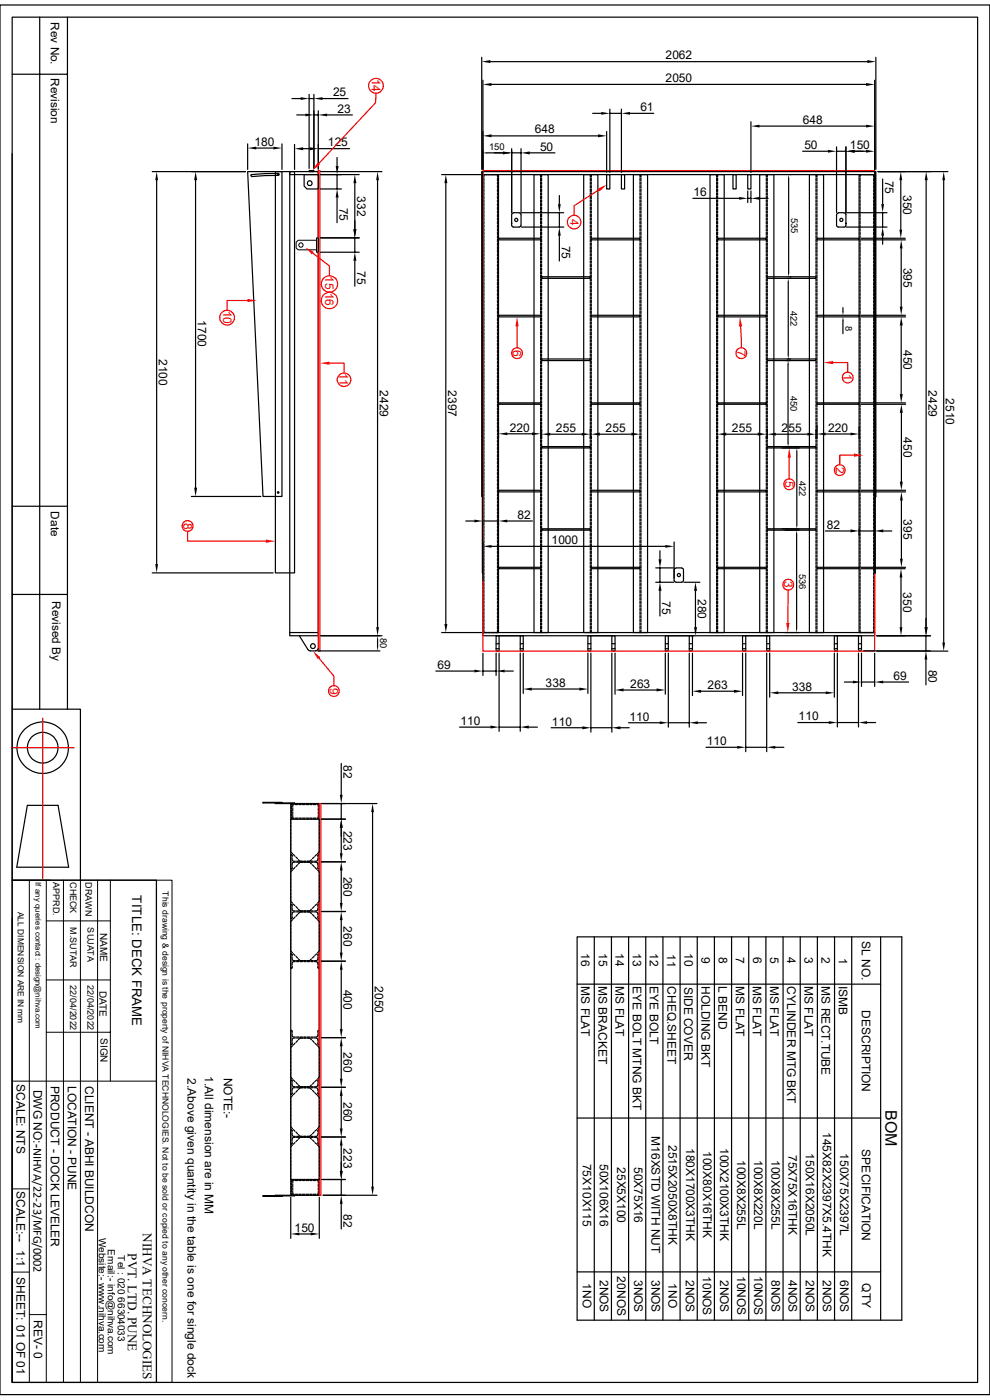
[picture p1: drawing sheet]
<svg xmlns="http://www.w3.org/2000/svg" width="210mm" height="297mm" viewBox="0 0 210 297" stroke-linecap="round" stroke-linejoin="round" font-family="sans-serif">
<defs><g id="words">
<text font-size="3.4" x="187.8" y="235.5" transform="rotate(90 187.8 235.5)">BOM</text>
<g font-size="2.8">
<text x="28.1" y="190" transform="rotate(90 28.1 190)">TITLE: DECK FRAME</text>
<text x="30.3" y="261.6" transform="rotate(90 30.3 261.6)">NIHVA TECHNOLOGIES</text>
<text x="27.1" y="265.9" transform="rotate(90 27.1 265.9)">PVT. LTD. PUNE</text>
</g>
<g font-size="2.5">
<text x="10.8" y="4.7" transform="rotate(90 10.8 4.7)">Rev No.</text>
<text x="10.8" y="16.6" transform="rotate(90 10.8 16.6)">Revision</text>
<text x="141.2" y="17.4">2050</text>
<text x="141.2" y="12.6">2062</text>
<text x="70.7" y="20.4">25</text>
<text x="71.6" y="23.9">23</text>
<text x="135.8" y="23.6">61</text>
<text x="113.5" y="28.3">648</text>
<text x="170.3" y="26.2">648</text>
<text x="54" y="30.9">180</text>
<text x="69.6" y="31.1">125</text>
<text x="114.6" y="32">50</text>
<text x="170.6" y="31.6">50</text>
<text x="180.3" y="31.6">150</text>
<text x="75.8" y="41.7" transform="rotate(90 75.8 41.7)">332</text>
<text x="147.2" y="41.6">16</text>
<text x="187.7" y="38.3" transform="rotate(90 187.7 38.3)">75</text>
<text x="191.6" y="41.4" transform="rotate(90 191.6 41.4)">350</text>
<text x="72" y="44.1" transform="rotate(90 72 44.1)">75</text>
<text x="119.2" y="52.2" transform="rotate(90 119.2 52.2)">75</text>
<text x="75.8" y="57.5" transform="rotate(90 75.8 57.5)">75</text>
<text x="191.6" y="56.8" transform="rotate(90 191.6 56.8)">395</text>
<text x="42" y="67.9" transform="rotate(90 42 67.9)">1700</text>
<text x="33.7" y="76.2" transform="rotate(90 33.7 76.2)">2100</text>
<text x="191.7" y="74.3" transform="rotate(90 191.7 74.3)">450</text>
<text x="80.6" y="82.8" transform="rotate(90 80.6 82.8)">2429</text>
<text x="95.1" y="82.8" transform="rotate(90 95.1 82.8)">2397</text>
<text x="197" y="82.8" transform="rotate(90 197 82.8)">2429</text>
<text x="200.7" y="84.5" transform="rotate(90 200.7 84.5)">2510</text>
<text x="108.1" y="91.6">220</text>
<text x="117.9" y="91.7">255</text>
<text x="128.5" y="91.6">255</text>
<text x="155.3" y="91.6">255</text>
<text x="165.8" y="91.7">255</text>
<text x="175.7" y="91.6">220</text>
<text x="191.7" y="92.8" transform="rotate(90 191.7 92.8)">450</text>
<text x="10.8" y="108.5" transform="rotate(90 10.8 108.5)">Date</text>
<text x="109.8" y="110.1">82</text>
<text x="175.4" y="112.1">82</text>
<text x="191.7" y="110.2" transform="rotate(90 191.7 110.2)">395</text>
<text x="117" y="115.4">1000</text>
<text x="191.6" y="125.6" transform="rotate(90 191.6 125.6)">350</text>
<text x="11" y="127.5" transform="rotate(90 11 127.5)">Revised By</text>
<text x="140.5" y="127.5" transform="rotate(90 140.5 127.5)">75</text>
<text x="148" y="127.1" transform="rotate(90 148 127.1)">280</text>
<text x="92.8" y="141.9">69</text>
<text x="196.9" y="142.1" transform="rotate(90 196.9 142.1)">80</text>
<text x="115.7" y="145.7">338</text>
<text x="133.7" y="145.9">263</text>
<text x="150.1" y="146.2">263</text>
<text x="168" y="146.5">338</text>
<text x="189.6" y="144.2">69</text>
<text x="97.7" y="153.8">110</text>
<text x="117.1" y="153.9">110</text>
<text x="133.5" y="152.9">110</text>
<text x="169.4" y="152.8">110</text>
<text x="149.9" y="158.1">110</text>
<text x="72.9" y="162.3" transform="rotate(90 72.9 162.3)">82</text>
<text x="72.9" y="176.2" transform="rotate(90 72.9 176.2)">223</text>
<text x="72.9" y="186" transform="rotate(90 72.9 186)">260</text>
<text x="72.9" y="196.5" transform="rotate(90 72.9 196.5)">260</text>
<text x="123.3" y="202.3" transform="rotate(90 123.3 202.3)">16</text>
<text x="127" y="202.3" transform="rotate(90 127 202.3)">15</text>
<text x="130.6" y="202.3" transform="rotate(90 130.6 202.3)">14</text>
<text x="134.3" y="202.3" transform="rotate(90 134.3 202.3)">13</text>
<text x="137.9" y="202.3" transform="rotate(90 137.9 202.3)">12</text>
<text x="141.5" y="202.4" transform="rotate(90 141.5 202.4)">11</text>
<text x="145.2" y="202.3" transform="rotate(90 145.2 202.3)">10</text>
<text x="148.8" y="203.1" transform="rotate(90 148.8 203.1)">9</text>
<text x="152.5" y="203.1" transform="rotate(90 152.5 203.1)">8</text>
<text x="156.1" y="203.1" transform="rotate(90 156.1 203.1)">7</text>
<text x="159.8" y="203.1" transform="rotate(90 159.8 203.1)">6</text>
<text x="163.4" y="203.1" transform="rotate(90 163.4 203.1)">5</text>
<text x="167" y="203.1" transform="rotate(90 167 203.1)">4</text>
<text x="170.7" y="203.1" transform="rotate(90 170.7 203.1)">3</text>
<text x="174.3" y="203.1" transform="rotate(90 174.3 203.1)">2</text>
<text x="177.9" y="203.2" transform="rotate(90 177.9 203.2)">1</text>
<text x="182.8" y="199.6" transform="rotate(90 182.8 199.6)">SL NO.</text>
<text x="72.9" y="209.9" transform="rotate(90 72.9 209.9)">400</text>
<text x="79.5" y="209.2" transform="rotate(90 79.5 209.2)">2050</text>
<text x="123.3" y="209.2" transform="rotate(90 123.3 209.2)">MS FLAT</text>
<text x="127" y="209.2" transform="rotate(90 127 209.2)">MS BRACKET</text>
<text x="130.6" y="209.2" transform="rotate(90 130.6 209.2)">MS FLAT</text>
<text x="134.2" y="209.2" transform="rotate(90 134.2 209.2)">EYE BOLT MTNG BKT</text>
<text x="137.9" y="209.2" transform="rotate(90 137.9 209.2)">EYE BOLT</text>
<text x="141.6" y="209.3" transform="rotate(90 141.6 209.3)">CHEQ.SHEET</text>
<text x="145.2" y="209.3" transform="rotate(90 145.2 209.3)">SIDE COVER</text>
<text x="148.8" y="209.2" transform="rotate(90 148.8 209.2)">HOLDING BKT</text>
<text x="152.4" y="209.2" transform="rotate(90 152.4 209.2)">L BEND</text>
<text x="156.1" y="209.2" transform="rotate(90 156.1 209.2)">MS FLAT</text>
<text x="159.7" y="209.2" transform="rotate(90 159.7 209.2)">MS FLAT</text>
<text x="163.4" y="209.2" transform="rotate(90 163.4 209.2)">MS FLAT</text>
<text x="167" y="209.3" transform="rotate(90 167 209.3)">CYLINDER MTG BKT</text>
<text x="170.6" y="209.2" transform="rotate(90 170.6 209.2)">MS FLAT</text>
<text x="174.3" y="209.2" transform="rotate(90 174.3 209.2)">MS RECT.TUBE</text>
<text x="177.9" y="209.2" transform="rotate(90 177.9 209.2)">ISMB</text>
<text x="182.8" y="214.3" transform="rotate(90 182.8 214.3)">DESCRIPTION</text>
<text x="72.9" y="223.3" transform="rotate(90 72.9 223.3)">260</text>
<text x="3.5" y="230" transform="rotate(90 3.5 230)">SCALE: NTS</text>
<text x="7.1" y="231.2" transform="rotate(90 7.1 231.2)">DWG NO:-NIHVA/22-23/MFG/0002</text>
<text x="10.8" y="230.3" transform="rotate(90 10.8 230.3)">PRODUCT - DOCK LEVELER</text>
<text x="14.4" y="230.3" transform="rotate(90 14.4 230.3)">LOCATION - PUNE</text>
<text x="18" y="230.4" transform="rotate(90 18 230.4)">CLIENT - ABHI BUILDCON</text>
<text x="39.8" y="228.7" transform="rotate(90 39.8 228.7)">2.Above given quantity in the table is one for single dock</text>
<text x="43.4" y="228.3" transform="rotate(90 43.4 228.3)">1.All dimension are in MM</text>
<text x="47.5" y="228.6" transform="rotate(90 47.5 228.6)">NOTE:-</text>
<text x="72.9" y="233.8" transform="rotate(90 72.9 233.8)">260</text>
<text x="72.9" y="243.6" transform="rotate(90 72.9 243.6)">223</text>
<text x="138.2" y="241" transform="rotate(90 138.2 241)">M16XSTD WITH NUT</text>
<text x="141.8" y="242.9" transform="rotate(90 141.8 242.9)">2515X2050X8THK</text>
<text x="145.5" y="243.5" transform="rotate(90 145.5 243.5)">180X1700X3THK</text>
<text x="149.2" y="244.2" transform="rotate(90 149.2 244.2)">100X80X16THK</text>
<text x="152.7" y="243.5" transform="rotate(90 152.7 243.5)">100X2100X3THK</text>
<text x="167.3" y="245" transform="rotate(90 167.3 245)">75X75X16THK</text>
<text x="170.9" y="244.6" transform="rotate(90 170.9 244.6)">150X16X2050L</text>
<text x="174.6" y="240.2" transform="rotate(90 174.6 240.2)">145X82X2397X5.4THK</text>
<text x="178.2" y="244.6" transform="rotate(90 178.2 244.6)">150X75X2397L</text>
<text x="182.8" y="243.8" transform="rotate(90 182.8 243.8)">SPECIFICATION</text>
<text x="123.6" y="246.8" transform="rotate(90 123.6 246.8)">75X10X115</text>
<text x="127.3" y="246.9" transform="rotate(90 127.3 246.9)">50X106X16</text>
<text x="130.9" y="247.6" transform="rotate(90 130.9 247.6)">25X5X100</text>
<text x="134.5" y="247.6" transform="rotate(90 134.5 247.6)">50X75X16</text>
<text x="156.4" y="246.1" transform="rotate(90 156.4 246.1)">100X8X255L</text>
<text x="160" y="246.1" transform="rotate(90 160 246.1)">100X8X220L</text>
<text x="163.7" y="246.1" transform="rotate(90 163.7 246.1)">100X8X255L</text>
<text x="3.5" y="252.7" transform="rotate(90 3.5 252.7)">SCALE:--</text>
<text x="72.9" y="257.6" transform="rotate(90 72.9 257.6)">82</text>
<text x="62.5" y="261.3">150</text>
<text x="3.5" y="265.3" transform="rotate(90 3.5 265.3)">1:1</text>
<text x="3.5" y="271" transform="rotate(90 3.5 271)">SHEET: 01 OF 01</text>
<text x="123.6" y="272.2" transform="rotate(90 123.6 272.2)">1NO</text>
<text x="127.3" y="271.5" transform="rotate(90 127.3 271.5)">2NOS</text>
<text x="130.9" y="270.8" transform="rotate(90 130.9 270.8)">20NOS</text>
<text x="134.5" y="271.5" transform="rotate(90 134.5 271.5)">3NOS</text>
<text x="138.2" y="271.5" transform="rotate(90 138.2 271.5)">3NOS</text>
<text x="141.8" y="272.3" transform="rotate(90 141.8 272.3)">1NO</text>
<text x="145.5" y="271.5" transform="rotate(90 145.5 271.5)">2NOS</text>
<text x="149.1" y="270.7" transform="rotate(90 149.1 270.7)">10NOS</text>
<text x="152.7" y="271.5" transform="rotate(90 152.7 271.5)">2NOS</text>
<text x="156.4" y="270.7" transform="rotate(90 156.4 270.7)">10NOS</text>
<text x="160" y="270.7" transform="rotate(90 160 270.7)">10NOS</text>
<text x="163.7" y="271.5" transform="rotate(90 163.7 271.5)">8NOS</text>
<text x="167.3" y="271.5" transform="rotate(90 167.3 271.5)">4NOS</text>
<text x="170.9" y="271.5" transform="rotate(90 170.9 271.5)">2NOS</text>
<text x="174.6" y="271.5" transform="rotate(90 174.6 271.5)">2NOS</text>
<text x="178.2" y="271.5" transform="rotate(90 178.2 271.5)">6NOS</text>
<text x="182.9" y="272.3" transform="rotate(90 182.9 272.3)">QTY</text>
<text x="7.2" y="280" transform="rotate(90 7.2 280)">REV- 0</text>
</g>
<g font-size="2.5" fill="#f00">
<text x="78.9" y="16.7" transform="rotate(90 78.9 16.7)">14</text>
<text x="120.9" y="46.5" transform="rotate(90 120.9 46.5)">4</text>
<text x="69" y="58.5" transform="rotate(90 69 58.5)">15</text>
<text x="47.4" y="65.9" transform="rotate(90 47.4 65.9)">10</text>
<text x="69" y="62.1" transform="rotate(90 69 62.1)">16</text>
<text x="108.8" y="74.2" transform="rotate(90 108.8 74.2)">6</text>
<text x="156.4" y="74.2" transform="rotate(90 156.4 74.2)">7</text>
<text x="72.1" y="79" transform="rotate(90 72.1 79)">11</text>
<text x="178.9" y="79.3" transform="rotate(90 178.9 79.3)">1</text>
<text x="177.3" y="99.1" transform="rotate(90 177.3 99.1)">2</text>
<text x="166.5" y="102" transform="rotate(90 166.5 102)">5</text>
<text x="38.9" y="110.9" transform="rotate(90 38.9 110.9)">8</text>
<text x="166.3" y="123.3" transform="rotate(90 166.3 123.3)">3</text>
<text x="69.9" y="145.9" transform="rotate(90 69.9 145.9)">9</text>
</g>
<g font-size="2.1">
<text x="21.3" y="197.9" transform="rotate(90 21.3 197.9)">NAME</text>
<text x="21.1" y="210.1" transform="rotate(90 21.1 210.1)">DATE</text>
<text x="21.3" y="220.2" transform="rotate(90 21.3 220.2)">SIGN</text>
<text x="21" y="262.6" transform="rotate(90 21 262.6)">Website:- www.nihva.com</text>
<text x="22.9" y="265" transform="rotate(90 22.9 265)">Email:- info@nihva.com</text>
<text x="25" y="266.3" transform="rotate(90 25 266.3)">Tel : 020 66304033</text>
</g>
<g font-size="2">
<text x="103.8" y="31.9">150</text>
<text x="167.9" y="46.2" transform="rotate(90 167.9 46.2)">535</text>
<text x="167.7" y="66" transform="rotate(90 167.7 66)">422</text>
<text x="179.4" y="69.3" transform="rotate(90 179.4 69.3)">8</text>
<text x="167.7" y="84" transform="rotate(90 167.7 84)">450</text>
<text x="169.5" y="102" transform="rotate(90 169.5 102)">422</text>
<text x="169.5" y="121.7" transform="rotate(90 169.5 121.7)">536</text>
<text x="80.6" y="135.4" transform="rotate(90 80.6 135.4)">80</text>
</g>
<g font-size="1.9">
<text x="11.3" y="187.2" transform="rotate(90 11.3 187.2)">APPRD.</text>
<text x="14.9" y="187.1" transform="rotate(90 14.9 187.1)">CHECK</text>
<text x="18.1" y="187.2" transform="rotate(90 18.1 187.2)">DRAWN</text>
<text x="14.9" y="196.7" transform="rotate(90 14.9 196.7)">M.SUTAR</text>
<text x="18.5" y="196.8" transform="rotate(90 18.5 196.8)">SUJATA</text>
<text x="14.9" y="209.1" transform="rotate(90 14.9 209.1)">22/04/2022</text>
<text x="18.5" y="209" transform="rotate(90 18.5 209)">22/04/2022</text>
</g>
<g font-size="1.8">
<text x="34.5" y="189.1" transform="rotate(90 34.5 189.1)">This drawing &amp; design is the property of NIHVA TECHNOLOGIES. Not to be sold or copied to any other concern.</text>
<text x="3.8" y="193.4" transform="rotate(90 3.8 193.4)">ALL DIMENSION ARE IN mm</text>
</g>
<text font-size="1.7" x="7.5" y="187.2" transform="rotate(90 7.5 187.2)">If any queries contact : design@nihva.com</text>
</g></defs>
<g fill="none" stroke="#000" stroke-width=".25">
<path d="M0 1.1h210v294.8h-210zM2.6 3.6h204.8v289.7h-204.8zM2.6 15.7h11.7M8.4 3.6v146.9M14.3 3.6v146.9M102.2 12.1v23.8M102.4 17v18.9M104 13.1h80M104.3 17.9h79.4M185.5 17v18.9M185.8 12.1v23.8M2.6 32.6v117.9h14.5v36.2"/>
<path d="M52.5 36.4h7.3v68.9h-4zM52.5 30.5v5.4M53.3 37l5.7-.2 .2 .2-.2 .2M53.4 37l-.2 .2 .2 .2M54.4 31.4h3.6M58.4 36.4h4.1v85.1h-4.1zM59 37.2l-5.6 .3M59.8 30.5v5.4M61.5 36.4h6v.6h-6zM61.5 36.4v97.8M62.5 30.6v5.3M64.3 31.5h1.4"/>
<path d="M64.5 37h3v3.1h-2.4l-.6-.6zM67.5 30.6v5.3M67.5 31.5h6.7M67.5 36.2v98.7h-6v-.7h6M68 37h8.2M68 36.4h13M71.5 33.4v1.8M71.5 37v3.1M75.3 38.9v9.7M80.1 38.2v94.9M102.3 36.4v85.1h.1M102.4 36.4h83.1v.6h-83.1z"/>
<path d="M102.4 37h3.3v97.2h-3.3zM102.4 36.4h-.2v68.9M102.7 37.8v.6M102.7 38.6v.5M102.7 39.4v.5M103.2 37h-.5v.6M103.3 32.4h4.4M103.5 37h.5M104.2 37h.5M104.3 28.8h22.6M105 37h.5v.6M105.5 37.8v.6"/>
<path d="M105.5 38.6v.5M105.5 39.4v.5M108.5 31.5v13.6M108.5 32.4h2M110.5 31.5v13.6M112.4 32.4h5.3M113.3 37h3v97.2h-3zM114.7 37.6v-.6h.2v.6M114.7 37h.2M114.7 37.8v.6M114.7 38.6v.5M114.7 39.4v.5"/>
<path d="M114.9 37.8v.6M114.9 38.6v.5M114.9 39.4v.5M123.8 37h3v97.2h-3zM125.2 37.8v.6M125.2 38.6v.5M125.2 39.4v.5M125.2 37.6v-.6h.2v.6M125.2 37h.2M125.4 37.8v.6M125.4 38.6v.5M125.4 39.4v.5"/>
<path d="M125.7 24h1.9M128.7 37h.7v3.1h-.7zM128.7 27.9v8.7M129.4 23.2v13.4M129.4 24h2.4M131.8 37h.7v3.1h-.7zM131.8 23.2v13.4M133.6 24h5.1M134.4 37h3v97.2h-3zM135.8 37.6v-.6h.2v.6M135.8 37.8v.6M135.8 38.6v.5"/>
<path d="M135.8 39.4v.5M135.8 37h.2M136 37.8v.6M136 38.6v.5M136 39.4v.5M150.6 37h3v97.2h-3zM152 37.8v.6M152 38.6v.5M152 39.4v.5M152 37.6v-.6h.2v.6M152 37h.2M152.2 37.8v.6"/>
<path d="M152.2 38.6v.5M152.2 39.4v.5M155.5 37h.7v3.1h-.7zM158.6 37h.7v3.1h-.7zM159.3 25.8v10.8M161.1 26.8h22.6M161.2 37h3v97.2h-3zM162.6 37.6v-.6h.2v.6M162.6 37.8v.6M162.6 38.6v.5M162.6 39.4v.5M162.6 37h.2"/>
<path d="M162.8 37.8v.6M162.8 38.6v.5M162.8 39.4v.5M170.3 32.1h5.3M171.7 37h3v97.2h-3zM173.1 37.6v-.6h.2v.6M173.1 37.8v.6M173.1 38.6v.5M173.1 39.4v.5M173.1 37h.2M173.3 37.8v.6M173.3 38.6v.5"/>
<path d="M173.3 39.4v.5M177.5 31.2v13.9M177.5 32.1h2M179.5 31.2v13.9M181.3 32.1h2.4M182.2 37h3.3v97.2h-3.3zM182.5 37.8v.6M182.5 38.6v.5M182.5 39.4v.5M183 37h-.5v.6M183.3 37h.5M184 37h.5"/>
<path d="M184.8 37h.5v.6M185.3 37.8v.6M185.3 38.6v.5M185.3 39.4v.5M185.5 36.4h.2v85.1h-.2zM185.7 36.4h.1v68.9h-.1M186.3 36.4h14.8M187.2 38v5.3M191.1 38.2v10.5M196.5 38.2v94.9M200.2 38.2v98.1M68 50.5h8.2"/>
<path d="M68 40.1h4.4M68 53.5h8.2M71.5 41.9v5.3M75.3 50.5v3M75.3 55.3v5.4M102.7 40.1v.5M102.7 40.9v.5M102.7 41.7v.5M102.7 42.4v.5M102.7 43.2v.5M102.7 43.9v.5M102.7 44.7v.5"/>
<path d="M102.7 45.5v.5M102.7 46.2v.5M102.7 47v.5M102.7 47.8v.5M102.7 48.5v.5M102.7 49.3v.5M102.7 50v.5M102.7 50.8v.5M102.7 51.6v.5M102.7 52.3v.5M102.7 53v.6M102.7 53.8v.5"/>
<path d="M102.7 54.6v.5M102.7 55.3v.5M102.7 56.1v.5M102.7 56.9v.5M102.7 57.6v.5M102.7 58.4v.5M102.7 59.1v.5M102.7 59.9v.5M105.5 40.1v.5M105.5 40.9v.5M105.5 41.7v.5M105.5 42.4v.5"/>
<path d="M105.5 43.2v.5M105.5 43.9v.6M105.5 44.7v.5M105.5 45.5v.5M105.5 46.2v.5M105.5 47v.5M105.5 47.8v.5M105.5 48.5v.5M105.5 49.3v.5M105.5 50v.5M105.5 50.8v.5M105.5 51.6v.5"/>
<path d="M105.5 52.3v.5M105.5 53v.6M105.5 53.8v.5M105.5 54.6v.5M105.5 55.3v.5M105.5 56.1v.5M105.5 56.9v.5M105.5 57.6v.5M105.5 58.4v.5M105.5 59.1v.5M105.5 59.9v.5M105.7 50.5h9v.4h-9z"/>
<path d="M108.5 47.4h.1M108.9 45.2l-.3 .1-.1 .3v2.2l.4 .4h1.3l.3-.4v-2.2v-.3l-.3-.1M108.9 45.1h1.3M110.6 48.2h9M110.6 45.1h9M114.7 40.1v.5M114.7 40.9v.5M114.7 41.7v.5M114.7 42.4v.5M114.7 43.2v.5M114.7 43.9v.6M114.7 44.7v.5"/>
<path d="M114.7 45.5v.5M114.7 46.2v.5M114.7 47v.5M114.7 47.8v.5M114.7 48.5v.5M114.7 49.3v.5M114.7 50v.5M114.7 50.8v.5M114.7 51.6v.5M114.7 52.3v.5M114.7 53v.6M114.7 53.8v.5"/>
<path d="M114.7 54.6v.5M114.7 55.3v.5M114.7 56.1v.5M114.7 56.9v.5M114.7 57.6v.5M114.7 58.4v.5M114.7 59.1v.5M114.7 59.9v.5M114.9 40.1v.5M114.9 40.9v.5M114.9 41.7v.5M114.9 42.4v.5"/>
<path d="M114.9 43.2v.5M114.9 43.9v.5M114.9 44.7v.5M114.9 45.5v.5M114.9 46.2v.5M114.9 47v.5M114.9 47.8v.5M114.9 48.5v.5M114.9 49.3v.5M114.9 50v.5M114.9 50.8v.5M114.9 51.6v.5"/>
<path d="M114.9 52.3v.5M114.9 53v.6M114.9 53.8v.5M114.9 54.6v.5M114.9 55.3v.5M114.9 56.1v.5M114.9 56.9v.5M114.9 57.6v.5M114.9 58.4v.5M114.9 59.1v.5M114.9 59.9v.5M118.7 41.5v1.8"/>
<path d="M118.7 45.1v3.1M118.7 50v5.4M125.2 40.1v.5M125.2 40.9v.5M125.2 41.7v.5M125.2 42.4v.5M125.2 43.2v.5M125.2 43.9v.6M125.2 44.7v.5M125.2 45.5v.5M125.2 46.2v.5M125.2 47v.5"/>
<path d="M125.2 47.8v.5M125.2 48.5v.5M125.2 49.3v.5M125.2 50v.5M125.2 50.8v.5M125.2 51.6v.5M125.2 52.3v.5M125.2 53v.6M125.2 53.8v.5M125.2 54.6v.5M125.2 55.3v.5M125.2 56.1v.5"/>
<path d="M125.2 56.9v.5M125.2 57.6v.5M125.2 58.4v.5M125.2 59.1v.5M125.2 59.9v.5M125.4 50.5h10.4v.4h-10.4zM125.4 40.1v.5M125.4 40.9v.5M125.4 41.7v.5M125.4 42.4v.5M125.4 43.2v.5M125.4 43.9v.5"/>
<path d="M125.4 44.7v.5M125.4 45.5v.5M125.4 46.2v.5M125.4 47v.5M125.4 47.8v.5M125.4 48.5v.5M125.4 49.3v.5M125.4 50v.5M125.4 50.8v.5M125.4 51.6v.5M125.4 52.3v.5M125.4 53v.6"/>
<path d="M125.4 53.8v.5M125.4 54.6v.5M125.4 55.3v.5M125.4 56.1v.5M125.4 56.9v.5M125.4 57.6v.5M125.4 58.4v.5M125.4 59.1v.5M125.4 59.9v.5M135.8 40.1v.5M135.8 40.9v.5M135.8 41.7v.5"/>
<path d="M135.8 42.4v.5M135.8 43.2v.5M135.8 43.9v.6M135.8 44.7v.5M135.8 45.5v.5M135.8 46.2v.5M135.8 47v.5M135.8 47.8v.5M135.8 48.5v.5M135.8 49.3v.5M135.8 50v.5M135.8 50.8v.5"/>
<path d="M135.8 51.6v.5M135.8 52.3v.5M135.8 53v.6M135.8 53.8v.5M135.8 54.6v.5M135.8 55.3v.5M135.8 56.1v.5M135.8 56.9v.5M135.8 57.6v.5M135.8 58.4v.5M135.8 59.1v.5M135.8 59.9v.5"/>
<path d="M136 40.1v.5M136 40.9v.5M136 41.7v.5M136 42.4v.5M136 43.2v.5M136 43.9v.5M136 44.7v.5M136 45.5v.5M136 46.2v.5M136 47v.5M136 47.8v.5M136 48.5v.5"/>
<path d="M136 49.3v.5M136 50v.5M136 50.8v.5M136 51.6v.5M136 52.3v.5M136 53v.6M136 53.8v.5M136 54.6v.5M136 55.3v.5M136 56.1v.5M136 56.9v.5M136 57.6v.5"/>
<path d="M136 58.4v.5M136 59.1v.5M136 59.9v.5M147 42.1h9.8M152 40.1v.5M152 40.9v.5M152 41.7v.5M152 42.4v.5M152 43.2v.5M152 43.9v.5M152 44.7v.5M152 45.5v.5"/>
<path d="M152 46.2v.5M152 47v.5M152 47.8v.5M152 48.5v.5M152 49.3v.5M152 50v.5M152 50.8v.5M152 51.6v.5M152 52.3v.5M152 53v.6M152 53.8v.5M152 54.6v.5"/>
<path d="M152 55.3v.5M152 56.1v.5M152 56.9v.5M152 57.6v.5M152 58.4v.5M152 59.1v.5M152 59.9v.5M152.2 50.5h10.4v.4h-10.4zM152.2 40.1v.5M152.2 40.9v.5M152.2 41.7v.5M152.2 42.4v.5"/>
<path d="M152.2 43.2v.5M152.2 43.9v.6M152.2 44.7v.5M152.2 45.5v.5M152.2 46.2v.5M152.2 47v.5M152.2 47.8v.5M152.2 48.5v.5M152.2 49.3v.5M152.2 50v.5M152.2 50.8v.5M152.2 51.6v.5"/>
<path d="M152.2 52.3v.5M152.2 53v.6M152.2 53.8v.5M152.2 54.6v.5M152.2 55.3v.5M152.2 56.1v.5M152.2 56.9v.5M152.2 57.6v.5M152.2 58.4v.5M152.2 59.1v.5M152.2 59.9v.5M158.6 40.5v2.5"/>
<path d="M158.6 42.1h.7M159.3 40.5v2.5M161.1 42.1h1.8M162.6 40.1v.5M162.6 40.9v.5M162.6 41.7v.5M162.6 42.4v.5M162.6 43.2v.5M162.6 43.9v.5M162.6 44.7v.5M162.6 45.5v.5M162.6 46.2v.5"/>
<path d="M162.6 47v.5M162.6 47.8v.5M162.6 48.5v.5M162.6 49.3v.5M162.6 50v.5M162.6 50.8v.5M162.6 51.6v.5M162.6 52.3v.5M162.6 53v.6M162.6 53.8v.5M162.6 54.6v.5M162.6 55.3v.5"/>
<path d="M162.6 56.1v.5M162.6 56.9v.5M162.6 57.6v.5M162.6 58.4v.5M162.6 59.1v.5M162.6 59.9v.5M162.8 40.1v.5M162.8 40.9v.5M162.8 41.7v.5M162.8 42.4v.5M162.8 43.2v.5M162.8 43.9v.6"/>
<path d="M162.8 44.7v.5M162.8 45.5v.5M162.8 46.2v.5M162.8 47v.5M162.8 47.8v.5M162.8 48.5v.5M162.8 49.3v.5M162.8 50v.5M162.8 50.8v.5M162.8 51.6v.5M162.8 52.3v.5M162.8 53v.6"/>
<path d="M162.8 53.8v.5M162.8 54.6v.5M162.8 55.3v.5M162.8 56.1v.5M162.8 56.9v.5M162.8 57.6v.5M162.8 58.4v.5M162.8 59.1v.5M162.8 59.9v.5M173.1 40.1v.5M173.1 40.9v.5M173.1 41.7v.5"/>
<path d="M173.1 42.4v.5M173.1 43.2v.5M173.1 43.9v.5M173.1 44.7v.5M173.1 45.5v.5M173.1 46.2v.5M173.1 47v.5M173.1 47.8v.5M173.1 48.5v.5M173.1 49.3v.5M173.1 50v.5M173.1 50.8v.5"/>
<path d="M173.1 51.6v.5M173.1 52.3v.5M173.1 53v.6M173.1 53.8v.5M173.1 54.6v.5M173.1 55.3v.5M173.1 56.1v.5M173.1 56.9v.5M173.1 57.6v.5M173.1 58.4v.5M173.1 59.1v.5M173.1 59.9v.5"/>
<path d="M173.3 40.1v.5M173.3 40.9v.5M173.3 41.7v.5M173.3 42.4v.5M173.3 43.2v.5M173.3 43.9v.6M173.3 44.7v.5M173.3 45.5v.5M173.3 46.2v.5M173.3 47v.5M173.3 47.8v.5M173.3 48.5v.5"/>
<path d="M173.3 49.3v.5M173.3 50v.5M173.3 50.8v.5M173.3 51.6v.5M173.3 52.3v.5M173.3 53v.6M173.3 53.8v.5M173.3 54.6v.5M173.3 55.3v.5M173.3 56.1v.5M173.3 56.9v.5M173.3 57.6v.5"/>
<path d="M173.3 58.4v.5M173.3 59.1v.5M173.3 59.9v.5M173.3 50.5h8.9v.4h-8.9zM177.8 45.2l-.3 .4v2.2l.3 .4h1.3l.3-.2 .1-2.4-.1-.3-.3-.1M177.8 45.1h1.3M179.5 47.4h.1M179.5 48.2h8.7M179.5 45.1h8.7M182.5 40.1v.5M182.5 40.9v.5M182.5 41.7v.5"/>
<path d="M182.5 42.4v.5M182.5 43.2v.5M182.5 43.9v.5M182.5 44.7v.5M182.5 45.5v.5M182.5 46.2v.5M182.5 47v.5M182.5 47.8v.5M182.5 48.5v.5M182.5 49.3v.5M182.5 50v.5M182.5 50.8v.5"/>
<path d="M182.5 51.6v.5M182.5 52.3v.5M182.5 53v.6M182.5 53.8v.5M182.5 54.6v.5M182.5 55.3v.5M182.5 56.1v.5M182.5 56.9v.5M182.5 57.6v.5M182.5 58.4v.5M182.5 59.1v.5M182.5 59.9v.5"/>
<path d="M182.7 50.5h9.3M182.7 50.9h9.4M185.3 40.1v.5M185.3 40.9v.5M185.3 41.7v.5M185.3 42.4v.5M185.3 43.2v.5M185.3 43.9v.6M185.3 44.7v.5M185.3 45.5v.5M185.3 46.2v.5M185.3 47v.5"/>
<path d="M185.3 47.8v.5M185.3 48.5v.5M185.3 49.3v.5M185.3 50v.5M185.3 50.8v.5M185.3 51.6v.5M185.3 52.3v.5M185.3 53v.6M185.3 53.8v.5M185.3 54.6v.5M185.3 55.3v.5M185.3 56.1v.5"/>
<path d="M185.3 56.9v.5M185.3 57.6v.5M185.3 58.4v.5M185.3 59.1v.5M185.3 59.9v.5M187.2 45.1v3.1M187.2 50v1.8M191.2 52.7v12.4M102.7 60.7v.5M102.7 61.4v.5M102.7 62.2v.5M102.7 62.9v.6"/>
<path d="M102.7 63.7v.5M102.7 64.5v.5M102.7 65.2v.5M102.7 66v.5M102.7 66.8v.5M102.7 67.5v.5M102.7 68.3v.5M102.7 69v.6M102.7 69.8v.5M102.7 70.5v.5M102.7 71.3v.5M102.7 72.1v.5"/>
<path d="M102.7 72.8v.5M102.7 73.6v.5M102.7 74.3v.5M102.7 75.1v.5M102.7 75.9v.5M102.7 76.6v.5M102.7 77.4v.5M102.7 78.1v.6M102.7 78.9v.5M102.7 79.7v.5M105.5 60.7v.5M105.5 61.4v.5"/>
<path d="M105.5 62.2v.5M105.5 62.9v.6M105.5 63.7v.5M105.5 64.5v.5M105.5 65.2v.5M105.5 66v.5M105.5 66.8v.5M105.5 67.5v.5M105.5 68.3v.5M105.5 69v.6M105.5 69.8v.5M105.5 70.5v.5"/>
<path d="M105.5 71.3v.5M105.5 72.1v.5M105.5 72.8v.5M105.5 73.6v.5M105.5 74.3v.5M105.5 75.1v.5M105.5 75.9v.5M105.5 76.6v.5M105.5 77.4v.5M105.5 78.1v.6M105.5 78.9v.5M105.5 79.7v.5"/>
<path d="M105.7 66.9h9v.3h-9zM114.7 60.7v.5M114.7 61.4v.5M114.7 62.2v.5M114.7 62.9v.6M114.7 63.7v.5M114.7 64.5v.5M114.7 65.2v.5M114.7 66v.5M114.7 66.8v.5M114.7 67.5v.5M114.7 68.3v.5"/>
<path d="M114.7 69v.6M114.7 69.8v.5M114.7 70.5v.5M114.7 71.3v.5M114.7 72.1v.5M114.7 72.8v.5M114.7 73.6v.5M114.7 74.3v.5M114.7 75.1v.5M114.7 75.9v.5M114.7 76.6v.5M114.7 77.4v.5"/>
<path d="M114.7 78.1v.6M114.7 78.9v.5M114.7 79.7v.5M114.9 60.7v.5M114.9 61.4v.5M114.9 62.2v.5M114.9 62.9v.6M114.9 63.7v.5M114.9 64.5v.5M114.9 65.2v.5M114.9 66v.5M114.9 66.8v.5"/>
<path d="M114.9 67.5v.5M114.9 68.3v.5M114.9 69v.6M114.9 69.8v.5M114.9 70.5v.5M114.9 71.3v.5M114.9 72.1v.5M114.9 72.8v.5M114.9 73.6v.5M114.9 74.3v.5M114.9 75.1v.5M114.9 75.9v.5"/>
<path d="M114.9 76.6v.5M114.9 77.4v.5M114.9 78.1v.6M114.9 78.9v.5M114.9 79.7v.5M125.2 60.7v.5M125.2 61.4v.5M125.2 62.2v.5M125.2 62.9v.6M125.2 63.7v.5M125.2 64.5v.5M125.2 65.2v.5"/>
<path d="M125.2 66v.5M125.2 66.8v.5M125.2 67.5v.5M125.2 68.3v.5M125.2 69v.6M125.2 69.8v.5M125.2 70.5v.5M125.2 71.3v.5M125.2 72.1v.5M125.2 72.8v.5M125.2 73.6v.5M125.2 74.3v.5"/>
<path d="M125.2 75.1v.5M125.2 75.9v.5M125.2 76.6v.5M125.2 77.4v.5M125.2 78.1v.6M125.2 78.9v.5M125.2 79.7v.5M125.4 66.9h10.4v.3h-10.4zM125.4 60.7v.5M125.4 61.4v.5M125.4 62.2v.5M125.4 62.9v.6"/>
<path d="M125.4 63.7v.5M125.4 64.5v.5M125.4 65.2v.5M125.4 66v.5M125.4 66.8v.5M125.4 67.5v.5M125.4 68.3v.5M125.4 69v.6M125.4 69.8v.5M125.4 70.5v.5M125.4 71.3v.5M125.4 72.1v.5"/>
<path d="M125.4 72.8v.5M125.4 73.6v.5M125.4 74.3v.5M125.4 75.1v.5M125.4 75.9v.5M125.4 76.6v.5M125.4 77.4v.5M125.4 78.1v.6M125.4 78.9v.5M125.4 79.7v.5M135.8 60.7v.5M135.8 61.4v.5"/>
<path d="M135.8 62.2v.5M135.8 62.9v.6M135.8 63.7v.5M135.8 64.5v.5M135.8 65.2v.5M135.8 66v.5M135.8 66.8v.5M135.8 67.5v.5M135.8 68.3v.5M135.8 69v.6M135.8 69.8v.5M135.8 70.5v.5"/>
<path d="M135.8 71.3v.5M135.8 72.1v.5M135.8 72.8v.5M135.8 73.6v.5M135.8 74.3v.5M135.8 75.1v.5M135.8 75.9v.5M135.8 76.6v.5M135.8 77.4v.5M135.8 78.1v.6M135.8 78.9v.5M135.8 79.7v.5"/>
<path d="M136 60.7v.5M136 61.4v.5M136 62.2v.5M136 62.9v.6M136 63.7v.5M136 64.5v.5M136 65.2v.5M136 66v.5M136 66.8v.5M136 67.5v.5M136 68.3v.5M136 69v.6"/>
<path d="M136 69.8v.5M136 70.5v.5M136 71.3v.5M136 72.1v.5M136 72.8v.5M136 73.6v.5M136 74.3v.5M136 75.1v.5M136 75.9v.5M136 76.6v.5M136 77.4v.5M136 78.1v.6"/>
<path d="M136 78.9v.5M136 79.7v.5M152 60.7v.5M152 61.4v.5M152 62.2v.5M152 62.9v.6M152 63.7v.5M152 64.5v.5M152 65.2v.5M152 66v.5M152 66.8v.5M152 67.5v.5"/>
<path d="M152 68.3v.5M152 69v.6M152 69.8v.5M152 70.5v.5M152 71.3v.5M152 72.1v.5M152 72.8v.5M152 73.6v.5M152 74.3v.5M152 75.1v.5M152 75.9v.5M152 76.6v.5"/>
<path d="M152 77.4v.5M152 78.1v.6M152 78.9v.5M152 79.7v.5M152.2 66.9h10.4v.3h-10.4zM152.2 60.7v.5M152.2 61.4v.5M152.2 62.2v.5M152.2 62.9v.6M152.2 63.7v.5M152.2 64.5v.5M152.2 65.2v.5"/>
<path d="M152.2 66v.5M152.2 66.8v.5M152.2 67.5v.5M152.2 68.3v.5M152.2 69v.6M152.2 69.8v.5M152.2 70.5v.5M152.2 71.3v.5M152.2 72.1v.5M152.2 72.8v.5M152.2 73.6v.5M152.2 74.3v.5"/>
<path d="M152.2 75.1v.5M152.2 75.9v.5M152.2 76.6v.5M152.2 77.4v.5M152.2 78.1v.6M152.2 78.9v.5M152.2 79.7v.5M162.6 60.7v.5M162.6 61.4v.5M162.6 62.2v.5M162.6 62.9v.6M162.6 63.7v.5"/>
<path d="M162.6 64.5v.5M162.6 65.2v.5M162.6 66v.5M162.6 66.8v.5M162.6 67.5v.5M162.6 68.3v.5M162.6 69v.6M162.6 69.8v.5M162.6 70.5v.5M162.6 71.3v.5M162.6 72.1v.5M162.6 72.8v.5"/>
<path d="M162.6 73.6v.5M162.6 74.3v.5M162.6 75.1v.5M162.6 75.9v.5M162.6 76.6v.5M162.6 77.4v.5M162.6 78.1v.6M162.6 78.9v.5M162.6 79.7v.5M162.8 60.7v.5M162.8 61.4v.5M162.8 62.2v.5"/>
<path d="M162.8 62.9v.6M162.8 63.7v.5M162.8 64.5v.5M162.8 65.2v.5M162.8 66v.5M162.8 66.8v.5M162.8 67.5v.5M162.8 68.3v.5M162.8 69v.6M162.8 69.8v.5M162.8 70.5v.5M162.8 71.3v.5"/>
<path d="M162.8 72.1v.5M162.8 72.8v.5M162.8 73.6v.5M162.8 74.3v.5M162.8 75.1v.5M162.8 75.9v.5M162.8 76.6v.5M162.8 77.4v.5M162.8 78.1v.6M162.8 78.9v.5M162.8 79.7v.5M173.1 60.7v.5"/>
<path d="M173.1 61.4v.5M173.1 62.2v.5M173.1 62.9v.6M173.1 63.7v.5M173.1 64.5v.5M173.1 65.2v.5M173.1 66v.5M173.1 66.8v.5M173.1 67.5v.5M173.1 68.3v.5M173.1 69v.6M173.1 69.8v.5"/>
<path d="M173.1 70.5v.5M173.1 71.3v.5M173.1 72.1v.5M173.1 72.8v.5M173.1 73.6v.5M173.1 74.3v.5M173.1 75.1v.5M173.1 75.9v.5M173.1 76.6v.5M173.1 77.4v.5M173.1 78.1v.6M173.1 78.9v.5"/>
<path d="M173.1 79.7v.5M173.3 60.7v.5M173.3 61.4v.5M173.3 62.2v.5M173.3 62.9v.6M173.3 63.7v.5M173.3 64.5v.5M173.3 65.2v.5M173.3 66v.5M173.3 66.8v.5M173.3 67.5v.5M173.3 68.3v.5"/>
<path d="M173.3 69v.6M173.3 69.8v.5M173.3 70.5v.5M173.3 71.3v.5M173.3 72.1v.5M173.3 72.8v.5M173.3 73.6v.5M173.3 74.3v.5M173.3 75.1v.5M173.3 75.9v.5M173.3 76.6v.5M173.3 77.4v.5"/>
<path d="M173.3 78.1v.6M173.3 78.9v.5M173.3 79.7v.5M173.3 66.9h8.9v.3h-8.9zM178.8 65.3v.8M178.8 68v2.8M182.5 60.7v.5M182.5 61.4v.5M182.5 62.2v.5M182.5 62.9v.6M182.5 63.7v.5M182.5 64.5v.5"/>
<path d="M182.5 65.2v.5M182.5 66v.5M182.5 66.8v.5M182.5 67.5v.5M182.5 68.3v.5M182.5 69v.6M182.5 69.8v.5M182.5 70.5v.5M182.5 71.3v.5M182.5 72.1v.5M182.5 72.8v.5M182.5 73.6v.5"/>
<path d="M182.5 74.3v.5M182.5 75.1v.5M182.5 75.9v.5M182.5 76.6v.5M182.5 77.4v.5M182.5 78.1v.6M182.5 78.9v.5M182.5 79.7v.5M182.7 66.9h9.4M182.7 67.2h9.4M185.3 60.7v.5M185.3 61.4v.5"/>
<path d="M185.3 62.2v.5M185.3 62.9v.6M185.3 63.7v.5M185.3 64.5v.5M185.3 65.2v.5M185.3 66v.5M185.3 66.8v.5M185.3 67.5v.5M185.3 68.3v.5M185.3 69v.6M185.3 69.8v.5M185.3 70.5v.5"/>
<path d="M185.3 71.3v.5M185.3 72.1v.5M185.3 72.8v.5M185.3 73.6v.5M185.3 74.3v.5M185.3 75.1v.5M185.3 75.9v.5M185.3 76.6v.5M185.3 77.4v.5M185.3 78.1v.6M185.3 78.9v.5M185.3 79.7v.5"/>
<path d="M191.2 69v14.6M102.7 80.4v.5M102.7 81.2v.5M102.7 82v.5M102.7 82.7v.5M102.7 83.5v.5M102.7 84.2v.6M102.7 85v.5M102.7 85.8v.5M102.7 86.5v.5M102.7 87.2v.6M102.7 88v.5"/>
<path d="M102.7 88.8v.5M102.7 89.5v.5M102.7 90.3v.5M102.7 91.1v.5M102.7 91.8v.5M102.7 92.6v.5M102.7 93.3v.6M102.7 94.1v.5M102.7 94.9v.5M102.7 95.6v.5M102.7 96.4v.5M102.7 97.2v.5"/>
<path d="M102.7 97.9v.5M102.7 98.7v.5M102.7 99.4v.5M105.5 80.4v.5M105.5 81.2v.5M105.5 82v.5M105.5 82.7v.5M105.5 83.5v.5M105.5 84.2v.6M105.5 85v.5M105.5 85.8v.5M105.5 86.5v.5"/>
<path d="M105.5 87.2v.6M105.5 88v.5M105.5 88.8v.5M105.5 89.5v.5M105.5 90.3v.5M105.5 91.1v.5M105.5 91.8v.5M105.5 92.6v.5M105.5 93.3v.6M105.5 94.1v.5M105.5 94.9v.5M105.5 95.6v.5"/>
<path d="M105.5 96.4v.5M105.5 97.2v.5M105.5 97.9v.5M105.5 98.7v.5M105.5 99.4v.5M105.7 85.5h9v.3h-9zM105.7 90.6v2.4M107.6 92h5.3M114.7 90.3v2.8M114.7 80.4v.5M114.7 81.2v.5M114.7 82v.5"/>
<path d="M114.7 82.7v.5M114.7 83.5v.5M114.7 84.2v.6M114.7 85v.5M114.7 85.8v.5M114.7 86.5v.5M114.7 87.2v.6M114.7 88v.5M114.7 88.8v.5M114.7 89.5v.5M114.7 93.3v.6M114.7 94.1v.5"/>
<path d="M114.7 94.9v.5M114.7 95.6v.5M114.7 96.4v.5M114.7 97.2v.5M114.7 97.9v.5M114.7 98.7v.5M114.7 99.4v.5M114.9 80.4v.5M114.9 81.2v.5M114.9 82v.5M114.9 82.7v.5M114.9 83.5v.5"/>
<path d="M114.9 84.2v.6M114.9 85v.5M114.9 85.8v.5M114.9 86.5v.5M114.9 87.2v.6M114.9 88v.5M114.9 88.8v.5M114.9 89.5v.5M114.9 90.3v.5M114.9 91.1v2M114.9 93.3v.6M114.9 94.1v.5"/>
<path d="M114.9 94.9v.5M114.9 95.6v.5M114.9 96.4v.5M114.9 97.2v.5M114.9 97.9v.5M114.9 98.7v.5M114.9 99.4v.5M116.7 92.1h6.7M125.2 80.4v.5M125.2 81.2v.5M125.2 82v.5M125.2 82.7v.5"/>
<path d="M125.2 83.5v.5M125.2 84.2v.6M125.2 85v.5M125.2 85.8v.5M125.2 86.5v.5M125.2 87.2v.6M125.2 88v.5M125.2 88.8v.5M125.2 89.5v.5M125.2 90.3v.5M125.2 93.3v.6M125.2 94.1v.5"/>
<path d="M125.2 94.9v.5M125.2 95.6v.5M125.2 96.4v.5M125.2 97.2v.5M125.2 97.9v.5M125.2 98.7v.5M125.2 99.4v.5M125.2 91v2.1M125.4 85.5h10.4v.3h-10.4zM125.4 92.5v.6M125.4 80.4v.5M125.4 81.2v.5"/>
<path d="M125.4 82v.5M125.4 82.7v.5M125.4 83.5v.5M125.4 84.2v.6M125.4 85v.5M125.4 85.8v.5M125.4 86.5v.5M125.4 87.2v.6M125.4 88v.5M125.4 88.8v.5M125.4 89.5v.5M125.4 90.3v.5"/>
<path d="M125.4 91.1v.5M125.4 91.8v.5M125.4 93.3v.6M125.4 94.1v.5M125.4 94.9v.5M125.4 95.6v.5M125.4 96.4v.5M125.4 97.2v.5M125.4 97.9v.5M125.4 98.7v.5M125.4 99.4v.5M127.3 92.1h6.6"/>
<path d="M135.8 92.5v.6M135.8 80.4v.5M135.8 81.2v.5M135.8 82v.5M135.8 82.7v.5M135.8 83.5v.5M135.8 84.2v.6M135.8 85v.5M135.8 85.8v.5M135.8 86.5v.5M135.8 87.2v.6M135.8 88v.5"/>
<path d="M135.8 88.8v.5M135.8 89.5v.5M135.8 90.3v.5M135.8 91.1v.5M135.8 91.8v.5M135.8 93.3v.6M135.8 94.1v.5M135.8 94.9v.5M135.8 95.6v.5M135.8 96.4v.5M135.8 97.2v.5M135.8 97.9v.5"/>
<path d="M135.8 98.7v.5M135.8 99.4v.5M136 80.4v.5M136 81.2v.5M136 82v.5M136 82.7v.5M136 83.5v.5M136 84.2v.6M136 85v.5M136 85.8v.5M136 86.5v.5M136 87.2v.6"/>
<path d="M136 88v.5M136 88.8v.5M136 89.5v.5M136 90.3v.5M136 91.1v.5M136 91.8v.5M136 92.6v.5M136 93.3v.6M136 94.1v.5M136 94.9v.5M136 95.6v.5M136 96.4v.5"/>
<path d="M136 97.2v.5M136 97.9v.5M136 98.7v.5M136 99.4v.5M152 80.4v.5M152 81.2v.5M152 82v.5M152 82.7v.5M152 83.5v.5M152 84.2v.6M152 85v.5M152 85.8v.5"/>
<path d="M152 86.5v.5M152 87.2v.6M152 88v.5M152 88.8v.5M152 89.5v.5M152 90.3v.5M152 91.1v.5M152 91.8v.5M152 92.6v.5M152 93.3v.6M152 94.1v.5M152 94.9v.5"/>
<path d="M152 95.6v.5M152 96.4v.5M152 97.2v.5M152 97.9v.5M152 98.7v.5M152 99.4v.5M152.2 85.5h10.4v.3h-10.4zM152.2 80.4v.5M152.2 81.2v.5M152.2 82v.5M152.2 82.7v.5M152.2 83.5v.5"/>
<path d="M152.2 84.2v.6M152.2 85v.5M152.2 85.8v.5M152.2 86.5v.5M152.2 87.2v.6M152.2 88v.5M152.2 88.8v.5M152.2 89.5v.5M152.2 90.3v.5M152.2 91.1v.5M152.2 91.8v.5M152.2 92.5v.6"/>
<path d="M152.2 93.3v.6M152.2 94.1v.5M152.2 94.9v.5M152.2 95.6v.5M152.2 96.4v.5M152.2 97.2v.5M152.2 97.9v.5M152.2 98.7v.5M152.2 99.4v.5M154.1 92.1h6.6M162.6 80.4v.5M162.6 81.2v.5"/>
<path d="M162.6 82v.5M162.6 82.7v.5M162.6 83.5v.5M162.6 84.2v.6M162.6 85v.5M162.6 85.8v.5M162.6 86.5v.5M162.6 87.2v.6M162.6 88v.5M162.6 88.8v.5M162.6 89.5v.5M162.6 90.3v.5"/>
<path d="M162.6 91.1v.5M162.6 91.8v.5M162.6 92.5v.6M162.6 93.3v.6M162.6 94.1v.5M162.6 94.9v.5M162.6 95.6v.5M162.6 96.4v.5M162.6 97.2v.5M162.6 97.9v.5M162.6 98.7v.5M162.6 99.4v.5"/>
<path d="M162.8 91v2.1M162.8 80.4v.5M162.8 81.2v.5M162.8 82v.5M162.8 82.7v.5M162.8 83.5v.5M162.8 84.2v.6M162.8 85v.5M162.8 85.8v.5M162.8 86.5v.5M162.8 87.2v.6M162.8 88v.5"/>
<path d="M162.8 88.8v.5M162.8 89.5v.5M162.8 90.3v.5M162.8 93.3v.6M162.8 94.1v.5M162.8 94.9v.5M162.8 95.6v.5M162.8 96.4v.5M162.8 97.2v.5M162.8 97.9v.5M162.8 98.7v.5M162.8 99.4v.5"/>
<path d="M164.6 92.1h6.7M173.1 80.4v.5M173.1 81.2v.5M173.1 82v.5M173.1 82.7v.5M173.1 83.5v.5M173.1 84.2v.6M173.1 85v.5M173.1 85.8v.5M173.1 86.5v.5M173.1 87.2v.6M173.1 88v.5"/>
<path d="M173.1 88.8v.5M173.1 89.5v.5M173.1 90.3v.5M173.1 91.1v2M173.1 93.3v.6M173.1 94.1v.5M173.1 94.9v.5M173.1 95.6v.5M173.1 96.4v.5M173.1 97.2v.5M173.1 97.9v.5M173.1 98.7v.5"/>
<path d="M173.1 99.4v.5M173.3 80.4v.5M173.3 81.2v.5M173.3 82v.5M173.3 82.7v.5M173.3 83.5v.5M173.3 84.2v.6M173.3 85v.5M173.3 85.8v.5M173.3 86.5v.5M173.3 87.2v.6M173.3 88v.5"/>
<path d="M173.3 88.8v.5M173.3 89.5v.5M173.3 93.3v.6M173.3 94.1v.5M173.3 94.9v.5M173.3 95.6v.5M173.3 96.4v.5M173.3 97.2v.5M173.3 97.9v.5M173.3 98.7v.5M173.3 99.4v.5M173.3 85.5h8.9v.3h-8.9z"/>
<path d="M173.3 90.3v2.8M175.1 92.1h5.3M182.2 90.6v2.4M182.5 80.4v.5M182.5 81.2v.5M182.5 82v.5M182.5 82.7v.5M182.5 83.5v.5M182.5 84.2v.6M182.5 85v.5M182.5 85.8v.5M182.5 86.5v.5"/>
<path d="M182.5 87.2v.6M182.5 88v.5M182.5 88.8v.5M182.5 89.5v.5M182.5 90.3v.5M182.5 91.1v.5M182.5 91.8v.5M182.5 92.6v.5M182.5 93.3v.6M182.5 94.1v.5M182.5 94.9v.5M182.5 95.6v.5"/>
<path d="M182.5 96.4v.5M182.5 97.2v.5M182.5 97.9v.5M182.5 98.7v.5M182.5 99.4v.5M182.7 85.5h9.4M182.7 85.8h9.4M185.3 80.4v.5M185.3 81.2v.5M185.3 82v.5M185.3 82.7v.5M185.3 83.5v.5"/>
<path d="M185.3 84.2v.6M185.3 85v.5M185.3 85.8v.5M185.3 86.5v.5M185.3 87.2v.6M185.3 88v.5M185.3 88.8v.5M185.3 89.5v.5M185.3 90.3v.5M185.3 91.1v.5M185.3 91.8v.5M185.3 92.6v.5"/>
<path d="M185.3 93.3v.6M185.3 94.1v.5M185.3 94.9v.5M185.3 95.6v.5M185.3 96.4v.5M185.3 97.2v.5M185.3 97.9v.5M185.3 98.7v.5M185.3 99.4v.5M191.2 87.6v14.6M2.6 107.4h11.7M102.4 115v8.2"/>
<path d="M102.7 100.2v.5M102.7 101v.5M102.7 101.7v.5M102.7 102.5v.5M102.7 103.3v.5M102.7 104v.5M102.7 104.7v.5M102.7 105.5v.5M102.7 106.3v.5M102.7 107v.5M102.7 107.8v.5M102.7 108.5v.6"/>
<path d="M102.7 109.3v.5M102.7 110.1v.5M102.7 110.8v.5M102.7 111.6v.5M102.7 112.4v.5M102.7 113.1v.5M102.7 113.9v.5M102.7 114.6v.5M102.7 115.4v.5M102.7 116.2v.5M102.7 116.9v.5M102.7 117.7v.5"/>
<path d="M102.7 118.4v.6M102.7 119.2v.5M102.7 120v.5M104.3 115.9h36.8M105.5 100.2v.5M105.5 101v.5M105.5 101.7v.5M105.5 102.5v.5M105.5 103.3v.5M105.5 104v.5M105.5 104.7v.5M105.5 105.5v.5"/>
<path d="M105.5 106.3v.5M105.5 107v.5M105.5 107.8v.5M105.5 108.5v.6M105.5 109.3v.5M105.5 110.1v.5M105.5 110.8v.5M105.5 111.6v.5M105.5 112.4v.5M105.5 113.1v.5M105.5 113.9v.5M105.5 114.6v.5"/>
<path d="M105.5 115.4v.5M105.5 116.2v.5M105.5 116.9v.5M105.5 117.7v.5M105.5 118.4v.6M105.5 119.2v.5M105.5 120v.5M105.7 104h9v.4h-9zM114.7 100.2v.5M114.7 101v.5M114.7 101.7v.5M114.7 102.5v.5"/>
<path d="M114.7 103.3v.5M114.7 104v.5M114.7 104.7v.5M114.7 105.5v.5M114.7 106.3v.5M114.7 107v.5M114.7 107.8v.5M114.7 108.5v.6M114.7 109.3v.5M114.7 110.1v.5M114.7 110.8v.5M114.7 111.6v.5"/>
<path d="M114.7 112.4v.5M114.7 113.1v.5M114.7 113.9v.5M114.7 114.6v.5M114.7 115.4v.5M114.7 116.2v.5M114.7 116.9v.5M114.7 117.7v.5M114.7 118.4v.6M114.7 119.2v.5M114.7 120v.5M114.9 100.2v.5"/>
<path d="M114.9 101v.5M114.9 101.7v.5M114.9 102.5v.5M114.9 103.3v.5M114.9 104v.5M114.9 104.7v.5M114.9 105.5v.5M114.9 106.3v.5M114.9 107v.5M114.9 107.8v.5M114.9 108.5v.6M114.9 109.3v.5"/>
<path d="M114.9 110.1v.5M114.9 110.8v.5M114.9 111.6v.5M114.9 112.4v.5M114.9 113.1v.5M114.9 113.9v.5M114.9 114.6v.5M114.9 115.4v.5M114.9 116.2v.5M114.9 116.9v.5M114.9 117.7v.5M114.9 118.4v.6"/>
<path d="M114.9 119.2v.5M114.9 120v.5M125.2 100.2v.5M125.2 101v.5M125.2 101.7v.5M125.2 102.5v.5M125.2 103.3v.5M125.2 104v.5M125.2 104.7v.5M125.2 105.5v.5M125.2 106.3v.5M125.2 107v.5"/>
<path d="M125.2 107.8v.5M125.2 108.5v.6M125.2 109.3v.5M125.2 110.1v.5M125.2 110.8v.5M125.2 111.6v.5M125.2 112.4v.5M125.2 113.1v.5M125.2 113.9v.5M125.2 114.6v.5M125.2 115.4v.5M125.2 116.2v.5"/>
<path d="M125.2 116.9v.5M125.2 117.7v.5M125.2 118.4v.6M125.2 119.2v.5M125.2 120v.5M125.4 104h10.4v.4h-10.4zM125.4 100.2v.5M125.4 101v.5M125.4 101.7v.5M125.4 102.5v.5M125.4 103.3v.5M125.4 104v.5"/>
<path d="M125.4 104.7v.5M125.4 105.5v.5M125.4 106.3v.5M125.4 107v.5M125.4 107.8v.5M125.4 108.5v.6M125.4 109.3v.5M125.4 110.1v.5M125.4 110.8v.5M125.4 111.6v.5M125.4 112.4v.5M125.4 113.1v.5"/>
<path d="M125.4 113.9v.5M125.4 114.6v.5M125.4 115.4v.5M125.4 116.2v.5M125.4 116.9v.5M125.4 117.7v.5M125.4 118.4v.6M125.4 119.2v.5M125.4 120v.5M135.8 100.2v.5M135.8 101v.5M135.8 101.7v.5"/>
<path d="M135.8 102.5v.5M135.8 103.3v.5M135.8 104v.5M135.8 104.7v.5M135.8 105.5v.5M135.8 106.3v.5M135.8 107v.5M135.8 107.8v.5M135.8 108.5v.6M135.8 109.3v.5M135.8 110.1v.5M135.8 110.8v.5"/>
<path d="M135.8 111.6v.5M135.8 112.4v.5M135.8 113.1v.5M135.8 113.9v.5M135.8 114.6v.5M135.8 115.4v.5M135.8 116.2v.5M135.8 116.9v.5M135.8 117.7v.5M135.8 118.4v.6M135.8 119.2v.5M135.8 120v.5"/>
<path d="M136 100.2v.5M136 101v.5M136 101.7v.5M136 102.5v.5M136 103.3v.5M136 104v.5M136 104.7v.5M136 105.5v.5M136 106.3v.5M136 107v.5M136 107.8v.5M136 108.5v.6"/>
<path d="M136 109.3v.5M136 110.1v.5M136 110.8v.5M136 111.6v.5M136 112.4v.5M136 113.1v.5M136 113.9v.5M136 114.6v.5M136 115.4v.5M136 116.2v.5M136 116.9v.5M136 117.7v.5"/>
<path d="M136 118.4v.6M136 119.2v.5M136 120v.5M140 116.8v1.9M143 115v8.1l.4 .4M152 100.2v.5M152 101v.5M152 101.7v.5M152 102.5v.5M152 103.3v.5M152 104v.5M152 104.7v.5"/>
<path d="M152 105.5v.5M152 106.3v.5M152 107v.5M152 107.8v.5M152 108.5v.6M152 109.3v.5M152 110.1v.5M152 110.8v.5M152 111.6v.5M152 112.4v.5M152 113.1v.5M152 113.9v.5"/>
<path d="M152 114.6v.5M152 115.4v.5M152 116.2v.5M152 116.9v.5M152 117.7v.5M152 118.4v.6M152 119.2v.5M152 120v.5M152.2 104h10.4v.4h-10.4zM152.2 100.2v.5M152.2 101v.5M152.2 101.7v.5"/>
<path d="M152.2 102.5v.5M152.2 103.3v.5M152.2 104v.5M152.2 104.7v.5M152.2 105.5v.5M152.2 106.3v.5M152.2 107v.5M152.2 107.8v.5M152.2 108.5v.6M152.2 109.3v.5M152.2 110.1v.5M152.2 110.8v.5"/>
<path d="M152.2 111.6v.5M152.2 112.4v.5M152.2 113.1v.5M152.2 113.9v.5M152.2 114.6v.5M152.2 115.4v.5M152.2 116.2v.5M152.2 116.9v.5M152.2 117.7v.5M152.2 118.4v.6M152.2 119.2v.5M152.2 120v.5"/>
<path d="M162.6 100.2v.5M162.6 101v.5M162.6 101.7v.5M162.6 102.5v.5M162.6 103.3v.5M162.6 104v.5M162.6 104.7v.5M162.6 105.5v.5M162.6 106.3v.5M162.6 107v.5M162.6 107.8v.5M162.6 108.5v.6"/>
<path d="M162.6 109.3v.5M162.6 110.1v.5M162.6 110.8v.5M162.6 111.6v.5M162.6 112.4v.5M162.6 113.1v.5M162.6 113.9v.5M162.6 114.6v.5M162.6 115.4v.5M162.6 116.2v.5M162.6 116.9v.5M162.6 117.7v.5"/>
<path d="M162.6 118.4v.6M162.6 119.2v.5M162.6 120v.5M162.8 112.2h10.3v.3h-10.3zM162.8 100.2v.5M162.8 101v.5M162.8 101.7v.5M162.8 102.5v.5M162.8 103.3v.5M162.8 104v.5M162.8 104.7v.5M162.8 105.5v.5"/>
<path d="M162.8 106.3v.5M162.8 107v.5M162.8 107.8v.5M162.8 108.5v.6M162.8 109.3v.5M162.8 110.1v.5M162.8 110.8v.5M162.8 111.6v.5M162.8 112.4v.5M162.8 113.1v.5M162.8 113.9v.5M162.8 114.6v.5"/>
<path d="M162.8 115.4v.5M162.8 116.2v.5M162.8 116.9v.5M162.8 117.7v.5M162.8 118.4v.6M162.8 119.2v.5M162.8 120v.5M173.1 100.2v.5M173.1 101v.5M173.1 101.7v.5M173.1 102.5v.5M173.1 103.3v.5"/>
<path d="M173.1 104v.5M173.1 104.7v.5M173.1 105.5v.5M173.1 106.3v.5M173.1 107v.5M173.1 107.8v.5M173.1 108.5v.6M173.1 109.3v.5M173.1 110.1v.5M173.1 110.8v.5M173.1 111.6v.5M173.1 112.4v.5"/>
<path d="M173.1 113.1v.5M173.1 113.9v.5M173.1 114.6v.5M173.1 115.4v.5M173.1 116.2v.5M173.1 116.9v.5M173.1 117.7v.5M173.1 118.4v.6M173.1 119.2v.5M173.1 120v.5M173.3 100.2v.5M173.3 101v.5"/>
<path d="M173.3 101.7v.5M173.3 102.5v.5M173.3 103.3v.5M173.3 104v.5M173.3 104.7v.5M173.3 105.5v.5M173.3 106.3v.5M173.3 107v.5M173.3 107.8v.5M173.3 108.5v.6M173.3 109.3v.5M173.3 110.1v.5"/>
<path d="M173.3 110.8v.5M173.3 111.6v.5M173.3 112.4v.5M173.3 113.1v.5M173.3 113.9v.5M173.3 114.6v.5M173.3 115.4v.5M173.3 116.2v.5M173.3 116.9v.5M173.3 117.7v.5M173.3 118.4v.6M173.3 119.2v.5"/>
<path d="M173.3 120v.5M173.3 104h8.9v.4h-8.9zM182.5 100.2v.5M182.5 101v.5M182.5 101.7v.5M182.5 102.5v.5M182.5 103.3v.5M182.5 104v.5M182.5 104.7v.5M182.5 105.5v.5M182.5 106.3v.5M182.5 107v.5"/>
<path d="M182.5 107.8v.5M182.5 108.5v.6M182.5 109.3v.5M182.5 110.1v.5M182.5 110.8v.5M182.5 111.6v.5M182.5 112.4v.5M182.5 113.1v.5M182.5 113.9v.5M182.5 114.6v.5M182.5 115.4v.5M182.5 116.2v.5"/>
<path d="M182.5 116.9v.5M182.5 117.7v.5M182.5 118.4v.6M182.5 119.2v.5M182.5 120v.5M182.7 104.4h9.4M182.7 104h9.4M185.3 100.2v.5M185.3 101v.5M185.3 101.7v.5M185.3 102.5v.5M185.3 103.3v.5"/>
<path d="M185.3 104v.5M185.3 104.7v.5M185.3 105.5v.5M185.3 106.3v.5M185.3 107v.5M185.3 107.8v.5M185.3 108.5v.6M185.3 109.3v.5M185.3 110.1v.5M185.3 110.8v.5M185.3 111.6v.5M185.3 112.4v.5"/>
<path d="M185.3 113.1v.5M185.3 113.9v.5M185.3 114.6v.5M185.3 115.4v.5M185.3 116.2v.5M185.3 116.9v.5M185.3 117.7v.5M185.3 118.4v.6M185.3 119.2v.5M185.3 120v.5M191.2 106.2v12.3M2.6 126.1h11.7"/>
<path d="M63.5 134.9l2 3.1 1.4 .1 .5-.3 .1-.3M67.4 138.1h13.2M68 134.9h13M80.1 135.7v1.6M102.4 134.2h83.1v.7h-83.1zM102.4 138.6v4.7M102.7 133.6v.6h.5M102.7 120.7v.5M102.7 121.5v.5M102.7 122.2v.5M102.7 123v.5M102.7 123.7v.5"/>
<path d="M102.7 124.5v.5M102.7 125.3v.5M102.7 126v.5M102.7 126.8v.5M102.7 127.6v.5M102.7 128.3v.5M102.7 129.1v.5M102.7 129.8v.5M102.7 130.6v.5M102.7 131.4v.5M102.7 132.1v.5M102.7 132.9v.5"/>
<path d="M103.5 134.2h.5M104.2 134.2h.5M105.2 136.6h.7M105.2 137.6h.7M105.2 134.9h.7v3.2h-.7zM105.2 138.6v4.7M105.5 133.6v.6h-.5M105.5 120.7v.5M105.5 121.5v.5M105.5 122.2v.5M105.5 123v.5M105.5 123.7v.5"/>
<path d="M105.5 124.5v.5M105.5 125.3v.5M105.5 126v.5M105.5 126.8v.5M105.5 127.6v.5M105.5 128.3v.5M105.5 129.1v.5M105.5 129.8v.5M105.5 130.6v.5M105.5 131.4v.5M105.5 132.1v.5M105.5 132.9v.5"/>
<path d="M105.7 120.4h9v.2h-9zM105.9 134.9h4.5M105.9 138.6v16.6M110.4 136.6h.6M110.4 137.6h.6M110.4 134.9h.6v3.2h-.6zM110.4 138.6v16.6M111 138.6v8.5M114.7 120.7v.5M114.7 121.5v.5M114.7 122.2v.5M114.7 123v.5"/>
<path d="M114.7 123.7v.5M114.7 124.5v.5M114.7 125.3v.5M114.7 126v.5M114.7 126.8v.5M114.7 127.6v.5M114.7 128.3v.5M114.7 129.1v.5M114.7 129.8v.5M114.7 130.6v.5M114.7 131.4v.5M114.7 132.1v.5"/>
<path d="M114.7 132.9v.5M114.9 133.6v.6h-.2v-.6M114.9 120.7v.5M114.9 121.5v.5M114.9 122.2v.5M114.9 123v.5M114.9 123.7v.5M114.9 124.5v.5M114.9 125.3v.5M114.9 126v.5M114.9 126.8v.5M114.9 127.6v.5"/>
<path d="M114.9 128.3v.5M114.9 129.1v.5M114.9 129.8v.5M114.9 130.6v.5M114.9 131.4v.5M114.9 132.1v.5M114.9 132.9v.5M124.7 134.9h.6v3.2h-.6zM124.7 138.6v8.5M124.7 136.6h.6M124.7 137.6h.6M125.2 120.7v.5"/>
<path d="M125.2 121.5v.5M125.2 122.2v.5M125.2 123v.5M125.2 123.7v.5M125.2 124.5v.5M125.2 125.3v.5M125.2 126v.5M125.2 126.8v.5M125.2 127.6v.5M125.2 128.3v.5M125.2 129.1v.5M125.2 129.8v.5"/>
<path d="M125.2 130.6v.5M125.2 131.4v.5M125.2 132.1v.5M125.2 132.9v.5M125.3 138.6v16.7M125.3 134.9h4.5M125.4 120.4h10.4v.2h-10.4zM125.4 133.6v.6h-.2v-.6M125.4 120.7v.5M125.4 121.5v.5M125.4 122.2v.5M125.4 123v.5"/>
<path d="M125.4 123.7v.5M125.4 124.5v.5M125.4 125.3v.5M125.4 126v.5M125.4 126.8v.5M125.4 127.6v.5M125.4 128.3v.5M125.4 129.1v.5M125.4 129.8v.5M125.4 130.6v.5M125.4 131.4v.5M125.4 132.1v.5"/>
<path d="M125.4 132.9v.5M129.8 138.6v16.7M129.8 134.9h.7v3.2h-.7zM129.8 136.6h.7M129.8 137.6h.7M130.5 138.6v8.7M135.8 120.7v.5M135.8 121.5v.5M135.8 122.2v.5M135.8 123v.5M135.8 123.7v.5M135.8 124.5v.5"/>
<path d="M135.8 125.3v.5M135.8 126v.5M135.8 126.8v.5M135.8 127.6v.5M135.8 128.3v.5M135.8 129.1v.5M135.8 129.8v.5M135.8 130.6v.5M135.8 131.4v.5M135.8 132.1v.5M135.8 132.9v.5M136 133.6v.6h-.2v-.6"/>
<path d="M136 120.7v.5M136 121.5v.5M136 122.2v.5M136 123v.5M136 123.7v.5M136 124.5v.5M136 125.3v.5M136 126v.5M136 126.8v.5M136 127.6v.5M136 128.3v.5M136 129.1v.5"/>
<path d="M136 129.8v.5M136 130.6v.5M136 131.4v.5M136 132.1v.5M136 132.9v.5M139.1 123.5h3.8M139.1 120.5h3.8M140 120.5v3M140 125.3v5.4M141.1 134.9h.7v3.2h-.7zM141.1 138.6v8.7M141.1 136.6h.7"/>
<path d="M141.1 137.6h.7M141.8 134.9h4.4M141.8 138.6v15.7M143.4 120.5l-.4 .4M143.4 123.5h1.2M143.4 120.5h1.2M144.6 120.5l.3 .2 .1 .2v2.2l-.2 .3-.2 .1M145 122.7h.1M145.1 123.5h3.4M146.2 136.6h.7M146.2 137.6h.7M146.2 134.9h.7v3.2h-.7z"/>
<path d="M146.2 138.6v15.7M146.6 134.9h.6M146.9 138.6v9M147.5 125.3v7.8M152 120.7v.5M152 121.5v.5M152 122.2v.5M152 123v.5M152 123.7v.5M152 124.5v.5M152 125.3v.5M152 126v.5"/>
<path d="M152 126.8v.5M152 127.6v.5M152 128.3v.5M152 129.1v.5M152 129.8v.5M152 130.6v.5M152 131.4v.5M152 132.1v.5M152 132.9v.5M152 133.6v.6h.2v-.6M152.2 120.4h10.4v.2h-10.4zM152.2 120.7v.5"/>
<path d="M152.2 121.5v.5M152.2 122.2v.5M152.2 123v.5M152.2 123.7v.5M152.2 124.5v.5M152.2 125.3v.5M152.2 126v.5M152.2 126.8v.5M152.2 127.6v.5M152.2 128.3v.5M152.2 129.1v.5M152.2 129.8v.5"/>
<path d="M152.2 130.6v.5M152.2 131.4v.5M152.2 132.1v.5M152.2 132.9v.5M157.5 134.9h.7v3.2h-.7zM157.5 138.6v9M157.5 136.6h.7M157.5 137.6h.7M158.2 138.6v20.9M158.2 134.9h4.4M162.6 133.6v.6h.2v-.6M162.6 120.7v.5"/>
<path d="M162.6 121.5v.5M162.6 122.2v.5M162.6 123v.5M162.6 123.7v.5M162.6 124.5v.5M162.6 125.3v.5M162.6 126v.5M162.6 126.8v.5M162.6 127.6v.5M162.6 128.3v.5M162.6 129.1v.5M162.6 129.8v.5"/>
<path d="M162.6 130.6v.5M162.6 131.4v.5M162.6 132.1v.5M162.6 132.9v.5M162.6 134.9h.7v3.2h-.7zM162.6 138.6v20.9M162.6 136.6h.7M162.6 137.6h.7M162.8 120.7v.5M162.8 121.5v.5M162.8 122.2v.5M162.8 123v.5"/>
<path d="M162.8 123.7v.5M162.8 124.5v.5M162.8 125.3v.5M162.8 126v.5M162.8 126.8v.5M162.8 127.6v.5M162.8 128.3v.5M162.8 129.1v.5M162.8 129.8v.5M162.8 130.6v.5M162.8 131.4v.5M162.8 132.1v.5"/>
<path d="M162.8 132.9v.5M163.3 138.6v9.3M173.1 133.6v.6h.2v-.6M173.1 120.7v.5M173.1 121.5v.5M173.1 122.2v.5M173.1 123v.5M173.1 123.7v.5M173.1 124.5v.5M173.1 125.3v.5M173.1 126v.5M173.1 126.8v.5"/>
<path d="M173.1 127.6v.5M173.1 128.3v.5M173.1 129.1v.5M173.1 129.8v.5M173.1 130.6v.5M173.1 131.4v.5M173.1 132.1v.5M173.1 132.9v.5M173.3 120.7v.5M173.3 121.5v.5M173.3 122.2v.5M173.3 123v.5"/>
<path d="M173.3 123.7v.5M173.3 124.5v.5M173.3 125.3v.5M173.3 126v.5M173.3 126.8v.5M173.3 127.6v.5M173.3 128.3v.5M173.3 129.1v.5M173.3 129.8v.5M173.3 130.6v.5M173.3 131.4v.5M173.3 132.1v.5"/>
<path d="M173.3 132.9v.5M173.3 120.4h8.9v.2h-8.9zM177 136.6h.6M177 137.6h.6M177 134.9h.6v3.2h-.6zM177 138.6v9.3M177.6 134.9h4.5M177.6 138.6v15.6M182.1 136.6h.7M182.1 137.6h.7M182.1 138.6v15.6M182.1 134.9h.7v3.2h-.7z"/>
<path d="M182.5 120.7v.5M182.5 121.5v.5M182.5 122.2v.5M182.5 123v.5M182.5 123.7v.5M182.5 124.5v.5M182.5 125.3v.5M182.5 126v.5M182.5 126.8v.5M182.5 127.6v.5M182.5 128.3v.5M182.5 129.1v.5"/>
<path d="M182.5 129.8v.5M182.5 130.6v.5M182.5 131.4v.5M182.5 132.1v.5M182.5 132.9v.5M182.5 133.6v.6h.5M182.7 120.6h9.3M182.7 120.4h9.4M182.8 138.6v7M183.2 138.1h14.2M183.3 134.2h.5M184 134.2h.5"/>
<path d="M185.3 133.6v.6h-.5M185.3 120.7v.5M185.3 121.5v.5M185.3 122.2v.5M185.3 123v.5M185.3 123.7v.5M185.3 124.5v.5M185.3 125.3v.5M185.3 126v.5M185.3 126.8v.5M185.3 127.6v.5M185.3 128.3v.5"/>
<path d="M185.3 129.1v.5M185.3 129.8v.5M185.3 130.6v.5M185.3 131.4v.5M185.3 132.1v.5M185.3 132.9v.5M185.5 138.6v7M186 138.1h15.1M191.1 122.5v10.6M196.4 131.2v1.9M196.4 134.9v3.2M196.4 139.9v5.4"/>
<path d="M197.4 134.9h-11.4M2.6 150.5v36.2M92.5 142.4h8.1M97.5 154.3h6.6M102.4 142.4h2.8M105.9 154.3h4.5M107.1 142.4h1.8M112.2 154.3h1.8M112.8 146.2h10.1M116.9 154.4h6.6M125.3 154.4h4.5M131.6 154.4h1.9"/>
<path d="M132.3 146.4h7M133.4 153.3h6.6M141.8 153.3h4.4M148 153.3h1.9M148.7 146.6h7M149.8 158.5h6.6M158.2 158.5h4.4M164.5 158.5h1.8M165.1 147h10.1M169.2 153.3h6.6M177.6 153.3h4.5M179.1 144.7h1.8"/>
<path d="M182.8 144.7h2.7M183.9 153.3h1.9M187.4 144.7h5.3M5.8 170.9h6.5l2.3 13.1h-11zM55.8 170.3h6.7v.2h-4.1M55.8 170.2h4v.1M61.7 170.5h6v83.1h-6zM61.7 174.3v.5M61.7 175.1v.5M61.7 175.9v.5M61.7 176.6v.5M61.7 177.4v.5"/>
<path d="M61.7 178.1v.5M61.7 178.9v.5M61.7 179.7v.5M61.8 173.4v.4h5.9v-.4M61.8 171.1v.5M61.8 171.9v.5M61.8 172.6v.5M61.9 173.8h-.2v.3M62.1 171.5v.5M62.1 172.3v.5M62.1 173v.6h.3M62.4 170.5h-.6v.4"/>
<path d="M62.4 170.7h-.3v.5M62.7 173.6h.5M62.7 170.5h.5M62.7 170.7h.5M63.4 173.6h.5M63.4 170.5h.5M63.4 170.7h.5M64.2 173.6h.5M64.2 170.5h.5M64.2 170.7h.5M64.9 173.6h.5M64.9 170.5h.5"/>
<path d="M64.9 170.7h.5M65.7 173.6h.5M65.7 170.5h.5M65.7 170.7h.5M66.5 173.6h.5M66.5 170.5h.5M66.5 170.7h.5M67.2 170.5h.5v.4M67.2 170.7h.3v.5M67.5 173.8h.2v.3M67.5 173v.6h-.3M67.5 171.5v.5"/>
<path d="M67.5 172.3v.5M67.7 171.1v.5M67.7 171.9v.5M67.7 172.6v.5M67.7 174.3v.5M67.7 175.1v.5M67.7 175.9v.5M67.7 176.6v.5M67.7 177.4v.5M67.7 178.1v.5M67.7 178.9v.5M67.7 179.7v.5"/>
<path d="M68.2 170.5h5.1M72.4 162v6.6M72.4 170.5v3.3M72.4 175.6v5.4M73.3 173.8h-5.1M2.6 186.7h30.6v106.6h-30.6zM2.6 194.8v98.5M61.7 181.6v-.3h.2l.1 .5M61.7 192.1v-.2h.2l.1 .4M61.7 180.4v.3l.4 .4M61.7 190.9v.3l.4 .4M61.7 181.8v.5"/>
<path d="M61.7 182.6v.5M61.7 183.3v.6M61.7 192.4v.5M61.7 193.1v.5M61.7 193.9v.5M61.7 185.5v.6M61.7 186.3v.5M61.7 187.1v.5M61.7 187.8v.5M61.7 188.6v.5M61.7 189.4v.5M61.7 190.1v.5"/>
<path d="M61.7 196.1v.5M61.7 196.8v.6M61.7 197.6v.5M61.7 198.4v.5M61.7 199.1v.5M61.7 199.9v.5M62 183.9l-.1 .4-.2 .1v-.3M62 194.4l-.1 .5h-.2v-.3M62 182l.1 .6 .6 .1M62 192.6l.1 .6 .6 .1M62.1 184.6l-.4 .4v.3M62.1 195.1l-.4 .4v.3"/>
<path d="M62.2 181.3l.4 .4M62.2 191.8l.4 .4M62.6 184l-.4 .4M62.6 194.6l-.4 .3M62.7 182.9l-.7 .2v.5M62.7 193.5l-.7 .1v.5M62.8 181.8l.3 .4M62.8 192.3l.3 .4M62.9 182.7h.5M62.9 193.3h.5M62.9 182.9h.5M62.9 193.5h.5"/>
<path d="M63.1 183.5l-.3 .4M63.1 194l-.3 .4M63.3 182.4l.4 .4h.5M63.3 192.9l.4 .4h.5M63.7 182.7h.5M63.7 182.9h.5h-.5l-.4 .4M63.7 193.5h.5h-.5l-.4 .3M64.4 182.7h.5M64.4 182.8h.5M64.9 182.9h-.5M64.9 193.5h-.5M64.9 193.3h-.5"/>
<path d="M65.2 182.7h.5M65.7 182.9h-.5h.5l.4 .4M65.7 193.5h-.5h.5l.4 .3M66 182.7h.5M66 193.3h.5M66 182.9h.5M66 193.5h.5M66.1 182.4l-.4 .4h-.5M66.1 192.9l-.4 .4h-.5h.5M66.3 183.5l.3 .4M66.3 194l.3 .4M66.6 181.8l-.3 .4"/>
<path d="M66.6 192.3l-.3 .4M66.7 182.9l.7 .1v.6M66.7 193.5l.7 .1v.5M66.8 184l.4 .4M66.8 194.6l.4 .3M67.2 181.3l-.4 .4M67.2 191.8l-.4 .4M67.4 184.6l.3 .4v.3M67.4 195.1l.3 .4v.3M67.4 182v.6l-.7 .1M67.4 192.6v.5l-.7 .2M67.4 183.9l.1 .4 .2 .1v-.3"/>
<path d="M67.4 194.4l.1 .5h.2v-.3M67.7 181.6v-.3h-.2l-.1 .5M67.7 192.1v-.2h-.2l-.1 .4M67.7 190.9v.3l-.3 .4M67.7 180.4v.3l-.3 .4M67.7 181.8v.5M67.7 182.6v.5M67.7 183.3v.6M67.7 185.5v.6M67.7 186.3v.5M67.7 187.1v.5M67.7 187.8v.5"/>
<path d="M67.7 188.6v.5M67.7 189.4v.5M67.7 190.1v.5M67.7 192.4v.5M67.7 193.1v.5M67.7 193.9v.5M67.7 196.1v.5M67.7 196.8v.6M67.7 197.6v.5M67.7 198.4v.5M67.7 199.1v.5M67.7 199.9v.5"/>
<path d="M68.2 182.8h5.1M68.2 193.4h5.1M72.4 184.7v6.9M72.4 195.2v6.9M122.4 198.8h68.9v81.3h-68.9zM126.1 198.8v81.3M129.7 198.8v81.3M133.3 198.8v81.3M137 198.8v81.3M140.6 198.8v81.3M144.3 198.8v81.3M147.9 198.8v81.3"/>
<path d="M151.6 198.8v81.3M155.2 198.8v81.3M158.8 198.8v81.3M162.5 198.8v81.3M166.1 198.8v81.3M169.8 198.8v81.3M173.4 198.8v81.3M177 198.8v81.3M180.7 198.8v81.3M186.8 198.8v81.3M61.7 202.6v-.2h.2l.1 .5M61.7 218.9v-.3h.2l.1 .5"/>
<path d="M61.7 201.4v.4l.4 .3M61.7 202.9v.5M61.7 203.7v.5M61.7 204.4v.5M61.7 219.1v.5M61.7 219.9v.5M61.7 200.7v.5M62 204.9l-.1 .5h-.2v-.2M62 203.1l.1 .6 .6 .1M62 219.3l.1 .6 .6 .1M62.2 202.4l.4 .3M62.7 204l-.7 .2v.5"/>
<path d="M62.8 202.9l.3 .3M62.9 203.8h.5M62.9 204h.5M63.3 203.4l.4 .4h.5M63.7 204h.5M64.4 204h.5M64.9 203.8h-.5M65.2 204h.5M66 203.8h.5M66 204h.5M66.1 203.4l-.4 .4h-.5h.5M66.6 202.9l-.3 .3"/>
<path d="M66.7 204l.7 .1v.6M67.2 202.4l-.4 .3M67.4 203.1v.6l-.7 .1M67.4 219.3v.6l-.7 .1M67.4 204.9l.1 .5h.2v-.2M67.7 202.6v-.2h-.2l-.1 .5M67.7 218.9v-.3h-.2l-.1 .5M67.7 201.4v.4l-.3 .3M67.7 200.7v.5M67.7 202.9v.5M67.7 203.7v.5M67.7 204.4v.5"/>
<path d="M67.7 219.1v.5M67.7 219.9v.5M68.2 203.9h5.1M72.4 205.7v12.6M122.4 208.8h64.4M61.7 229.4v-.2h.2l.1 .4M61.7 239.9v-.2h.2l.1 .5M61.7 238.7v.4l.4 .3M61.7 228.2v.3l.4 .4M61.7 220.6v.5M61.7 229.7v.5M61.7 230.4v.5"/>
<path d="M61.7 231.2v.5M61.7 222.8v.6M61.7 223.6v.5M61.7 224.4v.5M61.7 225.1v.5M61.7 225.9v.5M61.7 226.7v.5M61.7 227.4v.5M61.7 233.4v.5M61.7 234.1v.6M61.7 234.9v.5M61.7 235.7v.5"/>
<path d="M61.7 236.4v.5M61.7 237.2v.5M61.7 238v.5M62 221.1l-.1 .5-.2 .1v-.3M62 231.7l-.1 .5h-.2v-.3M62 229.9l.1 .6h.6M62.1 232.4l-.4 .4v.3M62.1 221.9l-.4 .3v.4M62.2 239.6l.4 .4M62.2 229.1l.4 .3M62.6 231.9l-.4 .3M62.6 221.3l-.4 .4"/>
<path d="M62.7 220.2l-.7 .2v.5M62.7 230.8l-.7 .1v.5M62.8 229.6l.3 .4M62.9 220h.5M62.9 230.5h.5M62.9 220.2h.5M62.9 230.8h.5M63.1 231.3l-.3 .4M63.1 220.8l-.3 .3M63.3 230.2l.4 .3h.5h-.5M63.7 220h.5M64.2 220.2h-.5l-.4 .4"/>
<path d="M64.2 230.8h-.5l-.4 .3M64.4 220h.5M64.4 220.2h.5M64.9 230.8h-.5M64.9 230.5h-.5M65.2 220h.5M65.7 230.8h-.5h.5l.4 .3M65.7 220.2h-.5h.5l.4 .4M66 220h.5M66 230.5h.5M66 220.2h.5M66 230.8h.5"/>
<path d="M66.1 230.2l-.4 .3h-.5h.5M66.3 231.3l.3 .4M66.3 220.8l.3 .3M66.6 229.6l-.3 .4M66.7 220.2l.7 .1v.6M66.7 230.8l.7 .1v.5M66.8 231.9l.4 .3M66.8 221.3l.4 .4M67.2 239.6l-.4 .4M67.2 229.1l-.4 .3M67.4 232.4l.3 .4v.3M67.4 221.9l.3 .3v.4"/>
<path d="M67.4 229.9v.5l-.7 .1M67.4 221.1l.1 .5 .2 .1v-.3M67.4 231.7l.1 .5h.2v-.3M67.7 229.4v-.2h-.2l-.1 .4M67.7 239.9v-.2h-.2l-.1 .5M67.7 238.7v.4l-.3 .3M67.7 228.2v.3l-.3 .4M67.7 220.6v.5M67.7 222.8v.6M67.7 223.6v.5M67.7 224.4v.5M67.7 225.1v.5"/>
<path d="M67.7 225.9v.5M67.7 226.7v.5M67.7 227.4v.5M67.7 229.7v.5M67.7 230.4v.5M67.7 231.2v.5M67.7 233.4v.5M67.7 234.1v.6M67.7 234.9v.5M67.7 235.7v.5M67.7 236.4v.5M67.7 237.2v.5"/>
<path d="M67.7 238v.5M68.2 220.1h5.1M68.2 230.7h5.1M72.4 222v6.9M72.4 232.5v6.9M122.4 237.2h64.4M55.8 253.8h4M58.4 253.6h4.1v.1h-6.7M61.7 249.9v.3h.2M61.7 240.2v.5M61.7 241v.5M61.7 241.7v.5"/>
<path d="M61.7 243.8v.5M61.7 244.6v.5M61.7 245.4v.5M61.7 246.1v.5M61.7 246.9v.5M61.7 247.6v.6M61.7 248.4v.5M61.7 249.2v.5M61.8 250.9v.5M61.8 251.6v.5M61.8 252.4v.5M61.8 253.2v.4h.6"/>
<path d="M62 242.2l-.1 .5h-.2v-.2M62 240.4l.1 .6 .6 .1M62.1 242.9l-.4 .4v.3M62.1 252.8v.6h.3M62.1 251.2v.6M62.1 252v.5M62.4 250.4h-.3v.6M62.6 242.4l-.4 .3M62.7 250.4h.5M62.7 241.3l-.7 .2v.5M62.7 253.6h.5M62.7 253.4h.5"/>
<path d="M62.8 240.2l.3 .3M62.9 241.1h.5M62.9 241.3h.5M63.1 241.9l-.3 .3M63.3 240.7l.4 .4h.5h-.5M63.4 250.4h.5M63.4 253.6h.5M63.4 253.4h.5M63.7 241.3h.5h-.5l-.4 .4M64.2 250.4h.5M64.2 253.6h.5M64.2 253.4h.5"/>
<path d="M64.9 250.4h.5M64.9 241.3h-.5M64.9 241.1h-.5M64.9 253.6h.5M64.9 253.4h.5M65.7 241.3h-.5h.5l.4 .4M65.7 250.4h.5M65.7 253.6h.5M65.7 253.4h.5M66 241.1h.5M66 241.3h.5M66.1 240.7l-.4 .4h-.5h.5"/>
<path d="M66.3 241.9l.3 .3M66.5 250.4h.5M66.5 253.6h.5M66.5 253.4h.5M66.6 240.2l-.3 .3M66.7 241.3l.7 .1v.6M66.8 242.4l.4 .3M67.2 250.4h.3v.6M67.4 242.9l.3 .4v.3M67.4 240.4v.6l-.7 .1M67.4 242.2l.1 .5h.2v-.2M67.5 252.8v.6h-.3"/>
<path d="M67.5 251.2v.6M67.5 252v.5M67.7 253.2v.4h-.5M67.7 250.7v-.5h-5.9v.5M67.7 249.9v.3h-.2M67.7 240.2v.5M67.7 241v.5M67.7 241.7v.5M67.7 243.8v.5M67.7 244.6v.5M67.7 245.4v.5M67.7 246.1v.5"/>
<path d="M67.7 246.9v.5M67.7 247.7v.5M67.7 248.4v.5M67.7 249.2v.5M67.7 250.9v.5M67.7 251.6v.5M67.7 252.4v.5M68.2 250.2h5.1M68.2 241.2h5.1M68.5 253.6h4.8M72.4 243v5.4M72.4 250.2v3.4"/>
<path d="M72.4 255.4v5.3M122.4 269.8h64.4"/>
<circle cx="59" cy="37" r=".17"/>
<circle cx="65.7" cy="38.9" r=".51"/>
<circle cx="109.5" cy="46.6" r=".34"/>
<circle cx="178.5" cy="46.7" r=".34"/>
<circle cx="59" cy="104.5" r=".17"/>
<circle cx="66.4" cy="137.1" r=".51"/>
<circle cx="144" cy="122" r=".34"/>
<circle cx="9.1" cy="158.6" r="5.5"/>
<circle cx="9.1" cy="158.6" r="3.3"/>
</g>
<path d="M67.5 36.2h.4v101.9h-.4zM102.4 36.2h83.1v101.9h-83.1zM2.4 158.6h13.3M9.1 152.4v34M67.7 170.5h.4v83.1h-.4z" fill="none" stroke="#f00" stroke-width=".25"/>
<g fill="none" stroke="#000" stroke-width=".21">
<path d="M63.2 51h3.9v2h-3.9l-.4-.4v-1.2zM67.1 50.5h.4v3h-.4zM2.6 186.7h30.6M6.2 186.7v106.6M9.8 195.4h13.6M9.8 186.7v106.6M13.5 186.7v106.6M17.1 186.7v106.6M20.7 186.7v106.6M23.4 186.7v42.7M33.2 186.7h3.3v106.6h-3.3zM33.2 188.6v104.7"/>
<path d="M9.8 219h13.6M9.8 207.9h13.6M2.6 229.4h30.6M2.6 252.2h3.6M2.6 269.9h3.6M6.2 278.9h3.6"/>
<circle cx="63.8" cy="52" r=".46"/>
</g>
<g fill="#000">
<path d="M102.2 13.1l1.8-.4v.7zM102.4 17.9l1.9-.3v.6zM183.7 17.6l1.8 .3-1.8 .3zM184 12.7l1.8 .4-1.8 .3zM52.5 31.4l1.9-.3v.6zM58 31.1l1.8 .3-1.8 .3zM62.5 31.5l1.8-.3v.7zM65.7 31.2l1.8 .3-1.8 .4zM71.2 35.2h.6l-.3 1.8zM75.3 37l.3 1.9h-.6zM80.1 36.4l.3 1.8h-.6zM102.4 32.4l.9-.1v.3z"/>
<path d="M102.4 28.8l1.9-.3v.6zM106.7 32.1l1.8 .3-1.8 .4zM107.7 32.3l.8 .1-.8 .2zM110.5 32.4l1.9-.3v.7zM126.9 28.5l1.8 .3-1.8 .3zM127.6 23.7l1.8 .3-1.8 .3zM131.8 24l1.8-.3v.6zM159.3 26.8l1.8-.3v.6zM175.6 31.8l1.9 .3-1.9 .3zM179.5 32.1l1.8-.3v.6zM183.7 26.5l1.8 .3-1.8 .3zM183.7 31.8l1.8 .3-1.8 .3z"/>
<path d="M191.1 36.4l.3 1.8h-.6zM196.5 36.4l.3 1.8h-.6zM200.2 36.4l.3 1.8h-.6zM71.5 40.1l.3 1.8h-.6zM75 48.6h.6l-.3 1.9zM75.3 53.5l.3 1.8h-.6zM118.4 43.3h.6l-.3 1.8zM118.7 48.2l.3 1.8h-.6zM156.8 41.8l1.8 .3-1.8 .3zM159.3 42.1l1.8-.3v.6zM187.2 48.2l.3 1.8h-.6zM186.9 43.3h.6l-.3 1.8z"/>
<path d="M190.8 48.7h.6l-.3 1.8zM191.2 50.9l.3 1.8h-.6zM178.7 66.1h.3l-.2 .8zM178.8 67.2l.2 .8h-.3zM190.9 65.1h.6l-.3 1.8zM191.2 67.2l.3 1.8h-.6zM105.7 92l1.9-.3v.6zM112.9 91.7l1.8 .3-1.8 .3zM114.9 92.1l1.8-.3v.6zM123.4 91.8l1.8 .3-1.8 .3zM125.4 92.1l1.9-.3v.6zM133.9 91.8l1.9 .3-1.9 .3z"/>
<path d="M152.2 92.1l1.9-.3v.6zM160.7 91.8l1.9 .3-1.9 .3zM162.8 92.1l1.8-.3v.6zM171.3 91.8l1.8 .3-1.8 .3zM173.3 92.1l1.8-.3v.6zM180.4 91.8l1.8 .3-1.8 .3zM190.9 83.6h.6l-.3 1.9zM191.2 85.8l.3 1.8h-.6zM102.4 115.9l1.9-.3v.6zM139.7 118.7h.6l-.3 1.8zM141.1 115.6l1.9 .3-1.9 .3zM190.9 118.5h.6l-.3 1.9z"/>
<path d="M191.2 104.4l.3 1.8h-.6zM190.9 102.2h.6l-.3 1.8zM80.1 134.9l.1 .8h-.2zM80 137.3h.2l-.1 .8zM79.8 133.1h.6l-.3 1.8zM140 123.5l.3 1.8h-.6zM147.2 133.1h.7l-.4 1.8zM147.5 123.5l.4 1.8h-.7zM190.8 133.1h.6l-.3 1.8zM191.1 120.6l.3 1.9h-.6zM196.1 133.1h.6l-.3 1.8zM196.4 138.1l.3 1.8h-.6z"/>
<path d="M196.2 133.1h.6l-.3 1.8zM199.9 136.3h.6l-.3 1.8zM100.6 142.1l1.8 .3-1.8 .3zM104.1 153.9l1.8 .4-1.8 .3zM105.2 142.4l1.9-.3v.6zM110.4 154.3l1.8-.4v.7zM111 146.2l1.8-.3v.6zM122.9 145.9l1.8 .3-1.8 .3zM123.5 154.1l1.8 .3-1.8 .3zM129.8 154.4l1.8-.3v.6zM130.5 146.4l1.8-.4v.7zM139.3 146l1.8 .4-1.8 .3z"/>
<path d="M140 153l1.8 .3-1.8 .3zM146.2 153.3l1.8-.3v.6zM146.9 146.6l1.8-.3v.7zM155.7 146.3l1.8 .3-1.8 .4zM156.4 158.2l1.8 .3-1.8 .3zM162.6 158.5l1.9-.3v.6zM163.3 147l1.8-.3v.6zM175.2 146.7l1.8 .3-1.8 .3zM175.8 153l1.8 .3-1.8 .3zM180.9 144.4l1.9 .3-1.9 .3zM182.1 153.3l1.8-.3v.6zM185.5 144.7l1.9-.3v.6z"/>
<path d="M72.4 173.8l.3 1.8h-.6zM72.1 168.6h.6l-.3 1.9zM72.1 181h.6l-.3 1.8zM72.4 182.8l.3 1.9h-.6zM72.1 191.6h.6l-.3 1.8zM72.4 193.4l.3 1.8h-.6zM72.1 202.1h.6l-.3 1.8zM72.4 203.9l.3 1.8h-.6zM72.1 218.3h.6l-.3 1.8zM72.4 220.1l.3 1.9h-.6zM72.1 228.9h.6l-.3 1.8zM72.4 230.7l.3 1.8h-.6z"/>
<path d="M72.1 239.4h.6l-.3 1.8zM72.4 241.2l.3 1.8h-.6zM72.1 248.4h.6l-.3 1.8zM72.4 253.6l.3 1.8h-.6z"/>
</g>
<path d="M174.7 76.9l2-.3v.7z" fill="#f00"/>
<g fill="none" stroke="#f00" stroke-width=".25">
<path d="M176.7 76.9h3.1v2.1"/>
<circle cx="179.8" cy="80.1" r="1.15"/>
</g>
<path d="M93.7 37h8.3M94.6 38.9v93.5M175.1 112.6h5.3M182.2 112.2v1.3M182.2 112.6h3.3M185.5 112.2v1.3M187.4 112.6h1.8M93.7 134.2h8.5" fill="none" stroke="#000" stroke-width=".25"/>
<path d="M94.6 37l.3 1.9h-.6zM180.4 112.3l1.8 .3-1.8 .3zM185.5 112.6l1.9-.3v.6zM94.3 132.4h.6l-.3 1.8z" fill="#000"/>
<path d="M181.1 96.2l2.1 .4-2.1 .3z" fill="#f00"/>
<g fill="none" stroke="#f00" stroke-width=".25">
<path d="M181.1 96.6h-3v2"/>
<circle cx="178.1" cy="99.7" r="1.15"/>
</g>
<path d="M166.8 132.2h.7l-.4 2z" fill="#f00"/>
<g fill="none" stroke="#f00" stroke-width=".25">
<path d="M167.2 125.2l-.1 7"/>
<circle cx="167.2" cy="124" r="1.15"/>
</g>
<path d="M126.8 40l1.9-.8-1.5 1.4z" fill="#f00"/>
<g fill="none" stroke="#f00" stroke-width=".25">
<path d="M127 40.3l-5.2 3.3v2.1"/>
<circle cx="121.8" cy="47.1" r="1.44"/>
</g>
<path d="M167.4 95l.4 2.1h-.7z" fill="#f00"/>
<g fill="none" stroke="#f00" stroke-width=".25">
<path d="M167.4 97.1v4.5"/>
<circle cx="167.4" cy="102.7" r="1.15"/>
</g>
<path d="M109.7 67.2l.3 2.1h-.7z" fill="#f00"/>
<g fill="none" stroke="#f00" stroke-width=".25">
<path d="M109.7 69.3v4.5"/>
<circle cx="109.7" cy="74.9" r="1.15"/>
</g>
<path d="M157 67.2l.4 2-.6 .1z" fill="#f00"/>
<g fill="none" stroke="#f00" stroke-width=".25">
<path d="M157.1 69.3l.2 4.5"/>
<circle cx="157.3" cy="74.9" r="1.15"/>
</g>
<path d="M56.4 114.5l2 .3-2 .3z" fill="#f00"/>
<g fill="none" stroke="#f00" stroke-width=".25">
<path d="M39.8 112.7v2.1h16.6"/>
<circle cx="39.8" cy="111.6" r="1.15"/>
</g>
<path d="M32.3 36.4h19.8M33.2 38.2v81.5M41.5 38.2v65.3M40.6 105.3h14.7M98.8 110.5h1.8M102.4 111v.5M102.4 110.5h3.3M105.7 111v.5M107.6 110.5h5.3M32.3 121.5h25.7" fill="none" stroke="#000" stroke-width=".25"/>
<path d="M33.2 36.4l.3 1.8h-.6zM41.5 36.4l.3 1.8h-.6zM32.9 119.7h.6l-.3 1.8zM41.2 103.5h.6l-.3 1.8zM100.6 110.2l1.8 .3-1.8 .3zM105.7 110.5l1.9-.3v.6z" fill="#000"/>
<path d="M52.5 63.4l2 .4-2 .3z" fill="#f00"/>
<g fill="none" stroke="#f00" stroke-width=".25">
<path d="M52.5 63.8h-4.3v2"/>
<circle cx="48.2" cy="67.4" r="1.56"/>
</g>
<path d="M67.9 77l2-.3v.7z" fill="#f00"/>
<g fill="none" stroke="#f00" stroke-width=".25">
<path d="M69.9 77h3.1v2.1"/>
<circle cx="73" cy="80.6" r="1.44"/>
</g>
<path d="M66.4 138.1l1.5 1.3-.5 .5z" fill="#f00"/>
<g fill="none" stroke="#f00" stroke-width=".25">
<path d="M67.7 139.7l3.1 3.7v2.1"/>
<circle cx="70.8" cy="146.6" r="1.15"/>
</g>
<path d="M61.9 20.9h1.9M62.9 24.4h1.9M65.6 36.2h1v.2h-1zM65.6 20v15.7M65.6 20.9h1M66.6 24.4h.9M66.6 20v15.7M67.5 23.5v12.2M68.4 20.9h5.4M69.4 24.4h5.4" fill="none" stroke="#000" stroke-width=".25"/>
<path d="M63.8 20.6l1.8 .3-1.8 .3zM64.8 24.1l1.8 .3-1.8 .3zM66.6 20.9l1.8-.3v.6zM67.5 24.4l1.9-.3v.6z" fill="#000"/>
<path d="M67.4 34.5l.5 .4-1.6 1.3z" fill="#f00"/>
<g fill="none" stroke="#f00" stroke-width=".25">
<path d="M79.8 19.8l-.1 2-12.1 12.9"/>
<circle cx="79.8" cy="18.2" r="1.56"/>
</g>
<path d="M55.8 170.2v.1M58.4 170.3v.2M68.5 170.5h11.5M79 172.3v79.5M55.8 253.7v.1M58.4 253.6v.1M59.8 253.7v.1M61.7 254v8.7M67.7 254v8.7M68.5 253.6h11.5M63.5 261.8h2.4" fill="none" stroke="#000" stroke-width=".25"/>
<path d="M79 170.5l.3 1.8h-.6zM78.7 251.8h.6l-.3 1.8zM61.7 261.8l1.8-.3v.6zM65.9 261.5l1.8 .3-1.8 .3z" fill="#000"/>
<path d="M64.8 52.5l1.8 1-.4 .5z" fill="#f00"/>
<g fill="none" stroke="#f00" stroke-width=".25">
<path d="M66.4 53.7l3.5 2.7v2.1"/>
<circle cx="69.9" cy="63.8" r="1.74"/>
<circle cx="69.9" cy="60.2" r="1.74"/>
</g>
<g fill="none" stroke="#000" stroke-width=".25">
<path d="M167.3 37.8v20.1M167.6 37h.2M114.9 58.7h10.3v.4h-10.3zM162.8 58.7h10.3v.4h-10.3zM167 59.1h.7M167.2 59.9v15.5M167.6 58.7h.2M114.9 76.2h10.3v.3h-10.3zM162.8 76.2h10.3v.3h-10.3zM166.7 76.5h1M167 76.2h.7M167.2 77.3v16.6"/>
<path d="M114.9 94.7h10.3v.3h-10.3zM162.8 94.7h10.3v.3h-10.3zM165.9 95h3.6M166.7 94.7h1M169 95.8v15.6M114.9 112.2h10.3v.3h-10.3zM165.9 112.2h3.6M166.5 112.5h3M169 113.3v20.1M166.5 134.2h3"/>
</g>
<path d="M167.3 37l.1 .8h-.2zM167.2 59.1l.1 .8h-.2zM167.2 57.9h.2l-.1 .8zM167.1 75.4h.2l-.1 .8zM167.2 76.5l.1 .8h-.3zM167 93.9h.3l-.1 .8zM169 95l.2 .8h-.3zM169 112.5l.1 .8h-.2zM168.9 111.4h.3l-.2 .8zM168.9 133.4h.2l-.1 .8z" fill="#000"/>
<use href="#words"/>
</svg>
